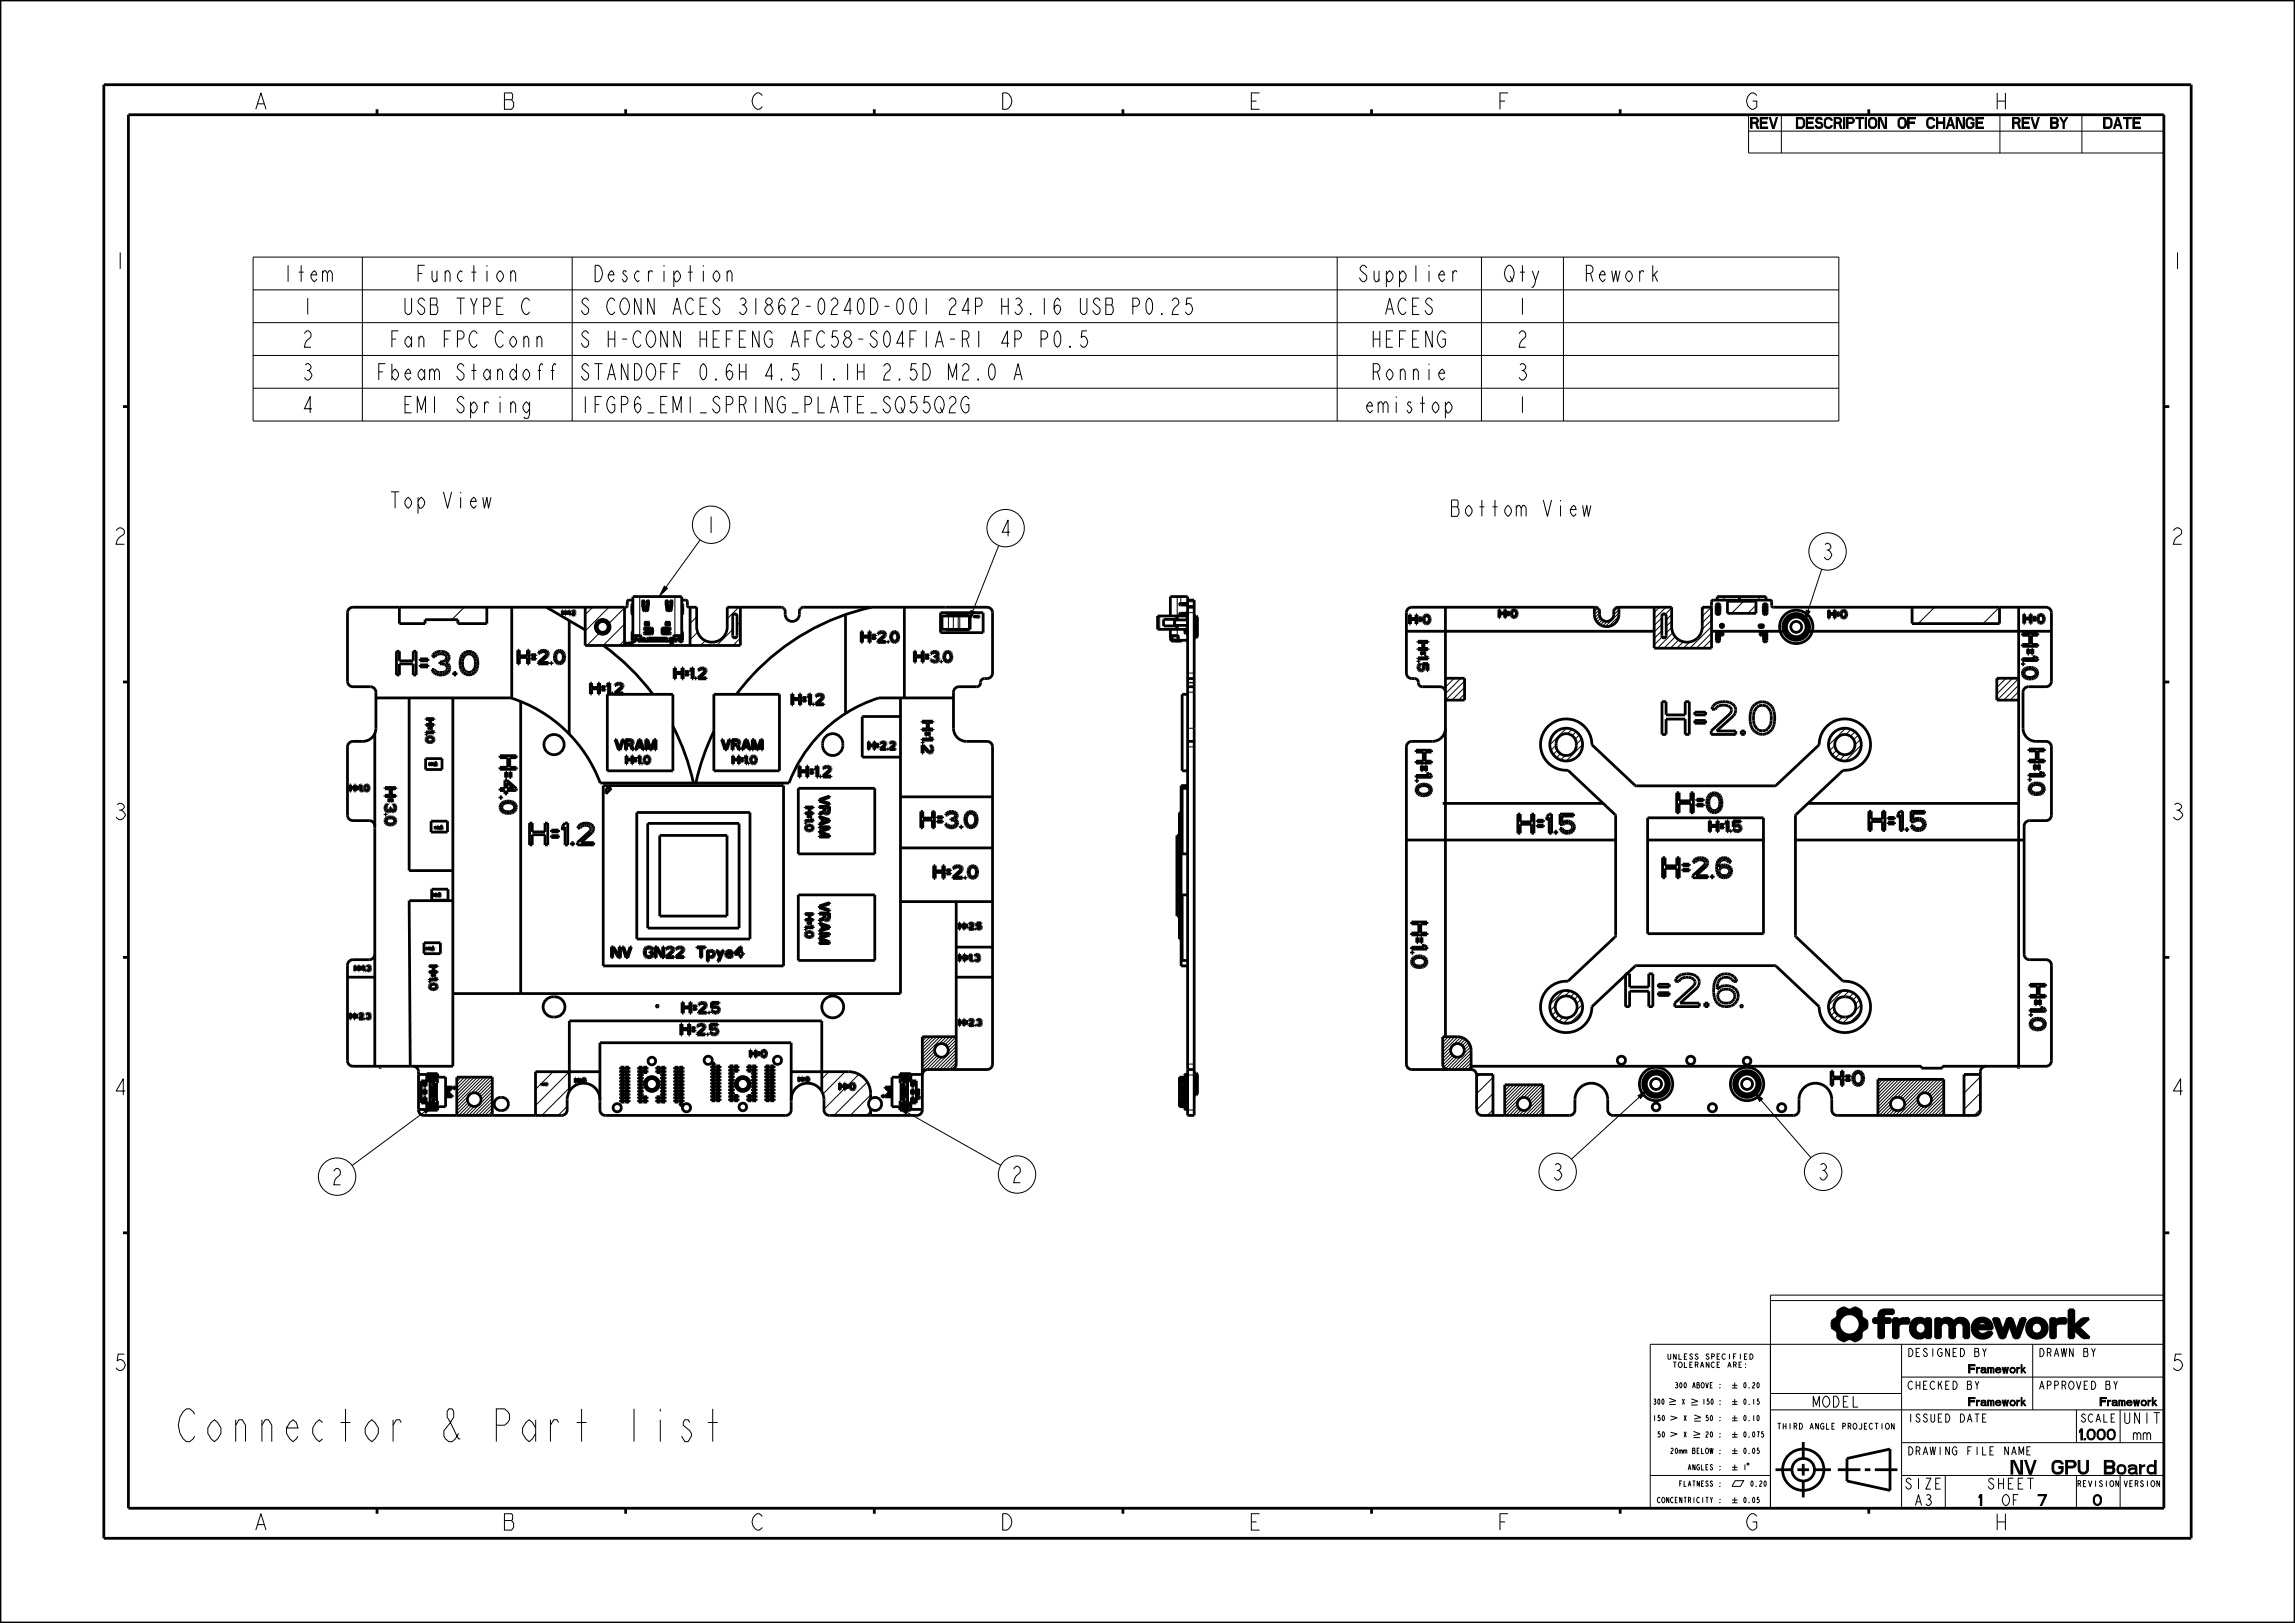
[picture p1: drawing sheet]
<svg xmlns="http://www.w3.org/2000/svg" width="420mm" height="297mm" viewBox="0 0 420 297" stroke-linecap="round" stroke-linejoin="round" font-family="sans-serif">
<defs><g id="words">
<text font-size="7.8" x="32" y="263.8">Connector &amp; Part list</text>
<g font-size="3.9">
<text x="46.2" y="20">A</text>
<text x="91.7" y="20">B</text>
<text x="137.2" y="20">C</text>
<text x="182.7" y="20">D</text>
<text x="228.2" y="20">E</text>
<text x="273.7" y="20">F</text>
<text x="319.2" y="20">G</text>
<text x="364.7" y="20">H</text>
<text x="20.5" y="49.2">1</text>
<text x="51.6" y="51.5">Item</text>
<text x="76.2" y="51.5">Function</text>
<text x="108.3" y="51.5">Description</text>
<text x="248.6" y="51.5">Supplier</text>
<text x="275.1" y="51.5">Qty</text>
<text x="289.7" y="51.5">Rework</text>
<text x="397" y="49.2">1</text>
<text x="55.1" y="57.5">1</text>
<text x="73.8" y="57.5">USB TYPE C</text>
<text x="105.9" y="57.5">S CONN ACES 31862-0240D-001 24P H3.16 USB P0.25</text>
<text x="253.2" y="57.5">ACES</text>
<text x="277.4" y="57.5">1</text>
<text x="55.1" y="63.5">2</text>
<text x="71.5" y="63.5">Fan FPC Conn</text>
<text x="105.9" y="63.5">S H-CONN HEFENG AFC58-S04FIA-R1 4P P0.5</text>
<text x="250.9" y="63.5">HEFENG</text>
<text x="277.4" y="63.5">2</text>
<text x="55.1" y="69.5">3</text>
<text x="69.1" y="69.5">Fbeam Standoff</text>
<text x="105.9" y="69.5">STANDOFF 0.6H 4.5 1.1H 2.5D M2.0 A</text>
<text x="250.9" y="69.5">Ronnie</text>
<text x="277.4" y="69.5">3</text>
<text x="55.1" y="75.5">4</text>
<text x="73.8" y="75.5">EMI Spring</text>
<text x="105.9" y="75.5">IFGP6_EMI_SPRING_PLATE_SQ55Q2G</text>
<text x="249.7" y="75.5">emistop</text>
<text x="277.4" y="75.5">1</text>
<text x="71.1" y="93">Top View</text>
<text x="265.2" y="94.5">Bottom View</text>
<text x="20.5" y="99.6">2</text>
<text x="128.9" y="97.5">1</text>
<text x="182.8" y="98.1">4</text>
<text x="397" y="99.6">2</text>
<text x="333.3" y="102.4">3</text>
<text x="20.5" y="150">3</text>
<text x="397" y="150">3</text>
<text x="20.5" y="200.4">4</text>
<text x="397" y="200.4">4</text>
<text x="283.9" y="215.9">3</text>
<text x="332.4" y="215.9">3</text>
<text x="60.5" y="216.8">2</text>
<text x="184.9" y="216.4">2</text>
<text x="20.5" y="250.8">5</text>
<text x="397" y="250.8">5</text>
<text x="46.2" y="280">A</text>
<text x="91.7" y="280">B</text>
<text x="137.2" y="280">C</text>
<text x="182.7" y="280">D</text>
<text x="228.2" y="280">E</text>
<text x="273.7" y="280">F</text>
<text x="319.2" y="280">G</text>
<text x="364.7" y="280">H</text>
</g>
<g font-size="3.3">
<text x="365.8" y="269.8">NV</text>
<text x="373.1" y="269.8">GPU</text>
<text x="382.8" y="269.8">Board</text>
</g>
<g font-size="2.6">
<text x="320.4" y="23.5">REV</text>
<text x="327.6" y="23.5">DESCRIPTION OF CHANGE</text>
<text x="368.2" y="23.5">REV BY</text>
<text x="385" y="23.5">DATE</text>
<text x="331.6" y="257.5">MODEL</text>
<text x="379.1" y="263.5">1.000 mm</text>
<text x="388.5" y="260.5">UNIT</text>
<text x="348.5" y="272.5">SIZE</text>
<text x="350.2" y="275.5">A3</text>
<text x="361.1" y="275.5">1</text>
<text x="363.6" y="272.5">SHEET</text>
<text x="366.2" y="275.5">OF</text>
<text x="373" y="275.5">7</text>
<text x="383" y="275.5">0</text>
</g>
<g font-size="2">
<text x="349" y="248.3">DESIGNED BY</text>
<text x="357.8" y="251.3">Framework</text>
<text x="373" y="248.3">DRAWN BY</text>
<text x="349" y="254.3">CHECKED BY</text>
<text x="357.8" y="257.3">Framework</text>
<text x="373" y="254.3">APPROVED BY</text>
<text x="381.8" y="257.3">Framework</text>
<text x="349" y="260.3">ISSUED DATE</text>
<text x="380.7" y="260.3">SCALE</text>
<text x="349" y="266.3">DRAWING FILE NAME</text>
</g>
<g font-size="1.4">
<text x="325.4" y="261.6">THIRD ANGLE PROJECTION</text>
<text x="380.1" y="272.1">REVISION</text>
<text x="388.6" y="272.1">VERSION</text>
</g>
<g font-size="1.3">
<text x="305.2" y="248.8">UNLESS</text>
<text x="306.2" y="250.3">TOLERANCE</text>
<text x="312" y="248.8">SPECIFIED</text>
<text x="315.9" y="250.3">ARE:</text>
<text x="302.8" y="257">300</text>
<text x="306.6" y="254">300 ABOVE :</text>
<text x="307.9" y="257">X</text>
<text x="311.5" y="257">150 :</text>
<text x="318.9" y="254">0.20</text>
<text x="318.9" y="257">0.15</text>
<text x="302.7" y="260">150</text>
<text x="303.5" y="263">50</text>
<text x="308.2" y="260">X</text>
<text x="308.2" y="263">X</text>
<text x="312.1" y="260">50 :</text>
<text x="312.1" y="263">20 :</text>
<text x="318.9" y="260">0.10</text>
<text x="318.9" y="263">0.075</text>
<text x="305.8" y="266">20mm BELOW :</text>
<text x="309" y="269">ANGLES :</text>
<text x="318.9" y="266">0.05</text>
<text x="318.9" y="269">1</text>
<text x="303.5" y="275">CONCENTRICITY :</text>
<text x="307.4" y="272">FLATNESS :</text>
<text x="318.9" y="275">0.05</text>
<text x="320.2" y="272">0.20</text>
</g>
</g></defs>
<g fill="#000">
<path d="M337.2 239.4h.4zM336.6 239.7l.6-.3h.4l.5 .2zM336.5 239.8l1.7-.1zM336.4 239.9l.1-.1 1.7-.1 2.2 .1 .2 .3-4.3 .6zM338.8 239.6l.6-.3 .3 .1zM338.5 239.7l1.2-.3 .7 .4zM344.1 240l.7-.3h1.7v.7h-2.6zM335.4 243l1.2-.1 .1 .3-.8 .2zM335.4 241.6l1.4-.2-.3 .8 .1 .7-1.2 .1-.1-.7zM335.9 243.4l.8-.2 .3 .4 .5 .4-1.2 .6v-.8zM336.3 240.7l1.9-.3-.8 .3-.6 .7-1.3 .2 .6-.4zM337.3 245.4l.3-.1z"/>
<path d="M336.8 245.1l1.4-.1-.6 .3-.3 .1zM336.6 245h1.9zM338.2 240.4l2.4-.3v.6l-1 .1-.7-.3zM336.3 244.6l1.2-.6 .7 .3 2.4 .3-.2 .3-3.8 .1zM338.6 245l1.8-.1-1.1 .4zM339.3 245.3l.9-.2-.6 .3zM338.8 244.3l.7-.3 1.1-.1v.7zM339.6 240.8h1zM339.5 244l1.2-.2zM339.7 240.9h1zM339.6 243.9l1.1-.2zM339.8 241h.9l-.8 .1z"/>
<path d="M339.7 243.8l1-.1zM339.9 241.1l.8-.1 .1 .1-.8 .1zM339.9 243.6l.9-.1-.1 .2h-.9zM340 241.2l.8-.1v.1l-.7 .1zM340 243.5l.9-.1-.1 .1-.9 .1zM340.1 241.3l.7-.1 .7 .4-1.2 .1zM340.2 243.2l1.3-.1a1.97 1.97 0 0 1-1.5 .4zM340.3 241.7h1.3l-1.3 .1zM340.3 243l1.3-.1v.1l-1.4 .2zM340.3 241.8l1.3-.1v.1l-1.2 .1zM340.3 242.9l1.3-.1-1.3 .2zM340.4 241.9l1.2-.1 .1 .1-1.3 .2z"/>
<path d="M340.4 242.8l1.3-.1-.1 .1-1.3 .1zM340.4 242.1l1.3-.2v.2l-1.3 .1zM340.4 242.6l1.3-.1v.2l-1.3 .1zM340.4 242.2l1.3-.1v.2l-1.3 .2zM340.4 242.5l1.3-.2v.2l-1.3 .1zM342.9 241.3h.9l.9-.5v.5l-1.8 .7zM343.8 240.8l1-.1-1 .6zM343.8 240.7l1-.1v.1zM343.8 240.6l1.1-.1zM343.8 240.5l1.2-.1zM343.9 240.4h1.4zM342.9 242l1.8-.7h1.3v.7h-1.3v2.8h-.9v-2.8z"/>
<path d="M347.4 242.6v2.2h-.9zM346.5 241.3h.9v.6a1.14 1.14 0 0 1 1.1-.6h.8v.9h-.9a.92 .92 0 0 0-1 .4l-.9 2.2zM349.9 241.9l1.6 .1-1.7 .1zM349.6 243.2l.9-.2v.2l-.9 .2zM349.6 242.9l.9-.1v.2l-.9 .2zM349.6 243.4l.9-.2v.2l-.9 .1zM349.6 242.7l1-.1-.1 .2-.9 .1zM349.6 243.5l.9-.1 .1 .1-.9 .1zM349.6 242.6l1-.1v.1l-1 .1zM349.7 243.6l.9-.1 .1 .2-1 .1zM349.7 242.5l1-.1-.1 .1-1 .1zM349.7 243.8l1-.1v.1l-.9 .1z"/>
<path d="M349.7 242.3h1.1l-.1 .1-1 .1zM349.8 242.2l1.2-.1-.2 .2h-1.1zM349.8 243.9l.9-.1 .2 .1-1.1 .1zM349.8 244h1.2l-1.1 .1zM349.8 242.1l1.6-.1-1.6 .2zM350.7 241.3h1zM351.1 244.9h.4zM349.9 244.1l1.1-.1a.95 .95 0 0 0 1.4-.5v.8l-2.5-.1zM350.9 244.8h.9zM350.5 241.4l1.2-.1h.2zM350.2 241.6l.3-.2 1.4-.1 .3 .2zM350.5 244.7h1.6l-.3 .1h-.9z"/>
<path d="M350.4 244.6h1.8zM350.1 241.7l2.1-.2 .1 .1zM350.2 244.5l2.1-.1-.1 .2h-1.8zM350.1 241.7h2.3l-2.4 .1zM350.1 244.4l2.3-.1-2.2 .2zM350 241.8h2.4l-2.5 .1zM349.9 244.2l2.5 .1-2.3 .1zM352.4 241.3h.9v3.5h-.9v-1.3a1.15 1.15 0 0 0-.4-1.4l.4-.3zM349.9 241.9l2.5-.1-.4 .3zM354.2 241.3h.9v3.5h-.9zM355.9 242h2.7a.85 .85 0 0 0-.9 .9v1.9h-.9v-1.9a.83 .83 0 0 0-.9-.9zM355.3 241.6a1.4 1.4 0 0 1 2.2 .3l-1.7 .1-.4 .2-.2 .3-.1-.6z"/>
<path d="M357.8 241.6a1.46 1.46 0 0 1 2.4 .7l-.9 .1-.5-.4h-1.3zM359.3 242.4l.9-.1 .1 2.5h-.9v-1.9zM361 243.5l.8-.2 .1 .2-.9 .1zM361 242.5l.9-.2v.2l-.9 .1zM361 243.6l.9-.1v.1l-.9 .2zM361 242.3l1-.1-1 .3zM361 243.8l.9-.2 .1 .2-.9 .1zM361.1 242.2l1-.1-.1 .1-1 .1zM361.1 243.9l.9-.1 .1 .1-.9 .1zM361.2 242.1l1.1-.1-1.2 .2zM361.2 244l.9-.1 .2 .1-1.1 .1zM361.2 242l1.5-.1-1.5 .2z"/>
<path d="M361.2 244.1h1.3l-1.2 .1zM361.4 241.8a1.89 1.89 0 0 1 3.1 .5l-.9 .1a.9 .9 0 0 0-.9-.5l-1.5 .1zM361.3 244.2h1.5zM362.4 244.9l1.1-.1zM361.3 244.2l1.7-.1 .7-.3h.9l-.3 .5-2.8 .1zM361 242.6l.9-.1 2.7 .1v.5l-3.7 .1zM361.5 244.4l2.8-.1-.8 .5-1.1 .1zM363.6 242.4l.9-.1 .1 .3h-.9zM360.9 243.2l3.7-.1v.1h-2.8v.1l-.8 .2zM364.8 241.3h.9l.8 2.4-.4 1.1zM367.4 241.3h.8l.9 2.3 1.6-2.3-1.3 3.5h-.8l-.9-2.4-.9 2.4h-.7zM369.9 241.3h.8l-1.6 2.3z"/>
<path d="M370.9 243.2l.9-.2v.2l-.9 .1zM370.9 242.9l.9-.1v.2l-.9 .2zM370.9 243.3l.9-.1v.2l-.9 .1zM370.9 242.8l.9-.1v.1l-.9 .1zM370.9 243.5l.9-.1 .1 .1-.9 .1zM370.9 242.6l1-.1-.1 .2-.9 .1zM371 243.6l.9-.1v.2l-.9 .1zM371 242.5l1-.1-.1 .1-1 .1zM371 243.8l.9-.1 .1 .1-.9 .1zM371 242.3l1.1-.1-.1 .2-1 .1zM371.1 243.9l.9-.1 .2 .1-1.1 .1zM371.1 242.2l1.2-.1-1.3 .2z"/>
<path d="M371.1 244l1.1-.1 .2 .1-1.2 .1zM371.1 242.1l1.6-.1-1.6 .2zM371.4 241.8a1.94 1.94 0 0 1 3.2 .7l-.9 .1a.96 .96 0 0 0-1-.6l-1.6 .1zM371.2 244.1h3.1a1.97 1.97 0 0 1-3.1 0zM373.7 242.6l.9-.1 .1 .7-.2 .7-.2 .2h-1.4a1.06 1.06 0 0 0 .8-1.5zM376.2 242.6v2.2h-.9zM375.3 241.3h.9v.6a1.14 1.14 0 0 1 1.1-.6h.8v.9h-.9a.92 .92 0 0 0-1 .4l-.9 2.2zM378.6 239.7h.9v3l1.6-1.4h1.2l-1.9 1.6 2 1.9h-1.2l-1.7-1.6v1.6h-.9z"/>
</g>
<g fill="none" stroke="#000" stroke-width=".18">
<path d="M320 21h76v7h-76zM320 24h76M326 21v7M366 21v7M381 21v7M46.3 47h290.2v30h-290.2zM46.3 53h290.2M46.3 59h290.2M66.3 47v30M104.7 47v30M244.7 47v30M271.1 47v30"/>
<path d="M286.1 47v30M46.3 65h290.2M46.3 71h290.2M324 238h72M336.4 239.9l.1-.1 1.7-.1 2.2 .1 .2 .3-4.3 .6zM336.5 239.8l1.7-.1zM336.6 239.7l.6-.3h.4l.5 .2zM337.2 239.4h.4zM338.5 239.7l1.2-.3 .7 .4zM338.8 239.6l.6-.3 .3 .1zM344.1 240l.7-.3h1.7v.7h-2.6zM378.6 239.7h.9v3l1.6-1.4h1.2l-1.9 1.6 2 1.9h-1.2l-1.7-1.6v1.6h-.9z"/>
<path d="M305.5 257h1.2M305.5 255.9l1.2 .4M305.7 259.1l1.2 .3-1.2 .5M306.7 256.3l-1.2 .3M309.5 257.1h1.2M309.5 256l1.2 .4M310 258.9l1.3 .5M310.7 256.4l-1.2 .3M311.3 259.4l-1.3 .3M324 255h24M324 258h72M335.4 243l1.2-.1 .1 .3-.8 .2z"/>
<path d="M335.4 241.6l1.4-.2-.3 .8 .1 .7-1.2 .1-.1-.7zM335.9 243.4l.8-.2 .3 .4 .5 .4-1.2 .6v-.8zM336.3 240.7l1.9-.3-.8 .3-.6 .7-1.3 .2 .6-.4zM336.3 244.6l1.2-.6 .7 .3 2.4 .3-.2 .3-3.8 .1zM336.6 245h1.9zM336.8 245.1l1.4-.1-.6 .3-.3 .1zM337.3 245.4l.3-.1zM338.2 240.4l2.4-.3v.6l-1 .1-.7-.3zM338.6 245l1.8-.1-1.1 .4zM338.8 244.3l.7-.3 1.1-.1v.7zM339.3 245.3l.9-.2-.6 .3zM339.5 244l1.2-.2z"/>
<path d="M339.6 240.8h1zM339.6 243.9l1.1-.2zM339.7 240.9h1zM339.7 243.8l1-.1zM339.8 241h.9l-.8 .1zM339.9 241.1l.8-.1 .1 .1-.8 .1zM339.9 243.6l.9-.1-.1 .2h-.9zM340 241.2l.8-.1v.1l-.7 .1zM340 243.5l.9-.1-.1 .1-.9 .1zM340.1 241.3l.7-.1 .7 .4-1.2 .1zM340.2 243.2l1.3-.1a1.97 1.97 0 0 1-1.5 .4zM340.3 241.7h1.3l-1.3 .1z"/>
<path d="M340.3 243l1.3-.1v.1l-1.4 .2zM340.3 241.8l1.3-.1v.1l-1.2 .1zM340.3 242.9l1.3-.1-1.3 .2zM340.4 241.9l1.2-.1 .1 .1-1.3 .2zM340.4 242.8l1.3-.1-.1 .1-1.3 .1zM340.4 242.1l1.3-.2v.2l-1.3 .1zM340.4 242.6l1.3-.1v.2l-1.3 .1zM340.4 242.2l1.3-.1v.2l-1.3 .2zM340.4 242.5l1.3-.2v.2l-1.3 .1zM342.9 241.3h.9l.9-.5v.5l-1.8 .7zM342.9 242l1.8-.7h1.3v.7h-1.3v2.8h-.9v-2.8zM343.8 240.8l1-.1-1 .6z"/>
<path d="M343.8 240.7l1-.1v.1zM343.8 240.6l1.1-.1zM343.8 240.5l1.2-.1zM343.9 240.4h1.4zM346.5 241.3h.9v.6a1.14 1.14 0 0 1 1.1-.6h.8v.9h-.9a.92 .92 0 0 0-1 .4l-.9 2.2zM347.4 242.6v2.2h-.9zM348 252h48M348 246v30M349.6 242.9l.9-.1v.2l-.9 .2zM349.6 243.2l.9-.2v.2l-.9 .2zM349.6 243.4l.9-.2v.2l-.9 .1zM349.6 242.7l1-.1-.1 .2-.9 .1z"/>
<path d="M349.6 243.5l.9-.1 .1 .1-.9 .1zM349.6 242.6l1-.1v.1l-1 .1zM349.7 243.6l.9-.1 .1 .2-1 .1zM349.7 242.5l1-.1-.1 .1-1 .1zM349.7 243.8l1-.1v.1l-.9 .1zM349.7 242.3h1.1l-.1 .1-1 .1zM349.8 243.9l.9-.1 .2 .1-1.1 .1zM349.8 242.2l1.2-.1-.2 .2h-1.1zM349.8 244h1.2l-1.1 .1zM349.8 242.1l1.6-.1-1.6 .2zM349.9 244.1l1.1-.1a.95 .95 0 0 0 1.4-.5v.8l-2.5-.1zM349.9 244.2l2.5 .1-2.3 .1z"/>
<path d="M349.9 241.9l2.5-.1-.4 .3zM349.9 241.9l1.6 .1-1.7 .1zM350 241.8h2.4l-2.5 .1zM350.1 244.4l2.3-.1-2.2 .2zM350.1 241.7l2.1-.2 .1 .1zM350.1 241.7h2.3l-2.4 .1zM350.2 244.5l2.1-.1-.1 .2h-1.8zM350.2 241.6l.3-.2 1.4-.1 .3 .2zM350.4 244.6h1.8zM350.5 244.7h1.6l-.3 .1h-.9zM350.5 241.4l1.2-.1h.2zM350.7 241.3h1z"/>
<path d="M350.9 244.8h.9zM351.1 244.9h.4zM352.4 241.3h.9v3.5h-.9v-1.3a1.15 1.15 0 0 0-.4-1.4l.4-.3zM354.2 241.3h.9v3.5h-.9zM355.3 241.6a1.4 1.4 0 0 1 2.2 .3l-1.7 .1-.4 .2-.2 .3-.1-.6zM355.9 242h2.7a.85 .85 0 0 0-.9 .9v1.9h-.9v-1.9a.83 .83 0 0 0-.9-.9zM357.8 241.6a1.46 1.46 0 0 1 2.4 .7l-.9 .1-.5-.4h-1.3zM359.3 242.4l.9-.1 .1 2.5h-.9v-1.9zM360.9 243.2l3.7-.1v.1h-2.8v.1l-.8 .2zM361 242.6l.9-.1 2.7 .1v.5l-3.7 .1zM361 243.5l.8-.2 .1 .2-.9 .1zM361 242.5l.9-.2v.2l-.9 .1z"/>
<path d="M361 243.6l.9-.1v.1l-.9 .2zM361 242.3l1-.1-1 .3zM361 243.8l.9-.2 .1 .2-.9 .1zM361.1 242.2l1-.1-.1 .1-1 .1zM361.1 243.9l.9-.1 .1 .1-.9 .1zM361.2 242.1l1.1-.1-1.2 .2zM361.2 244l.9-.1 .2 .1-1.1 .1zM361.2 242l1.5-.1-1.5 .2zM361.2 244.1h1.3l-1.2 .1zM361.3 244.2l1.7-.1 .7-.3h.9l-.3 .5-2.8 .1zM361.3 244.2h1.5zM361.4 241.8a1.89 1.89 0 0 1 3.1 .5l-.9 .1a.9 .9 0 0 0-.9-.5l-1.5 .1z"/>
<path d="M361.5 244.4l2.8-.1-.8 .5-1.1 .1zM362.4 244.9l1.1-.1zM363.6 242.4l.9-.1 .1 .3h-.9zM364.8 241.3h.9l.8 2.4-.4 1.1zM367.4 241.3h.8l.9 2.3 1.6-2.3-1.3 3.5h-.8l-.9-2.4-.9 2.4h-.7zM369.9 241.3h.8l-1.6 2.3zM370.9 242.9l.9-.1v.2l-.9 .2zM370.9 243.2l.9-.2v.2l-.9 .1zM370.9 242.8l.9-.1v.1l-.9 .1zM370.9 243.3l.9-.1v.2l-.9 .1zM370.9 242.6l1-.1-.1 .2-.9 .1zM370.9 243.5l.9-.1 .1 .1-.9 .1z"/>
<path d="M371 242.5l1-.1-.1 .1-1 .1zM371 243.6l.9-.1v.2l-.9 .1zM371 242.3l1.1-.1-.1 .2-1 .1zM371 243.8l.9-.1 .1 .1-.9 .1zM371.1 242.2l1.2-.1-1.3 .2zM371.1 243.9l.9-.1 .2 .1-1.1 .1zM371.1 242.1l1.6-.1-1.6 .2zM371.1 244l1.1-.1 .2 .1-1.2 .1zM371.2 244.1h3.1a1.97 1.97 0 0 1-3.1 0zM371.4 241.8a1.94 1.94 0 0 1 3.2 .7l-.9 .1a.96 .96 0 0 0-1-.6l-1.6 .1zM372 246v12M373.7 242.6l.9-.1 .1 .7-.2 .7-.2 .2h-1.4a1.06 1.06 0 0 0 .8-1.5z"/>
<path d="M375.3 241.3h.9v.6a1.14 1.14 0 0 1 1.1-.6h.8v.9h-.9a.92 .92 0 0 0-1 .4l-.9 2.2zM376.2 242.6v2.2h-.9zM380 258v6M388 258v6M396 246h-94v30h94v-39h-72v39M302 270h22M305.7 262.1l1.2 .3-1.2 .5M309.9 263.1h1.2M309.9 261.9l1.2 .5M310 260.1h1.2M311.1 262.4l-1.2 .3M348 264h48"/>
<path d="M348 270h48M356 270v6M380 270v6M388 270v6"/>
</g>
<g fill="none" stroke="#000" stroke-width=".51">
<path d="M0 0h420v297h-420zM19 15.5h382v266h-382zM23.5 21h372.5v255h-372.5zM69 20v1M114.5 20v1M160 20v1M205.5 20v1M251 20v1M296.5 20v1M342 20v1M22.5 74.4h1M396 74.4h1"/>
<path d="M22.5 124.8h1M396 124.8h1M22.5 175.2h1M396 175.2h1M22.5 225.6h1M336.4 239.9l.7-.5h.5a1.25 1.25 0 0 0 1.7 0l.3-.1 .5 .3 .5 .5a1.25 1.25 0 0 0 .9 1.5 1.44 1.44 0 0 1 .1 1.4l-.1 .1a1.25 1.25 0 0 0-.9 1.5l-.1 .2-.4 .3-.8 .2a1.25 1.25 0 0 0-1.7 0l-.3 .1a1.35 1.35 0 0 1-1-1.6l-1-.9v-.9l.1-.4a1.25 1.25 0 0 0 .9-1.5zM344.1 240l.6-.3h1.8v.7h-1.4l-.3 .3-.1 .6h1.3v.7h-1.3v2.8h-.9v-2.8h-.9v-.7h.9l.1-.8zM378.6 239.7h.9v3l1.6-1.4h1.2l-1.9 1.6 2 1.9h-1.2l-1.7-1.6v1.6h-.9zM396 225.6h1M346.5 241.3h.9v.6l.2-.4 .4-.2h1.3v.9h-1.3l-.5 .3-.1 2.3h-.9zM350.1 241.7l.6-.4 .6-.1 .7 .2 .4 .4v-.5h.9v3.5h-.9v-.5l-.4 .4-.6 .2-.7-.1-.6-.4-.4-.6-.1-.8 .1-.7zM354.2 241.3h.9v.6l.7-.6 .8-.1 .6 .3 .3 .5 .4-.5 .5-.2 .7-.1 .5 .2 .4 .4 .3 .6v2.4h-.9v-2.2l-.3-.4-.5-.2-.5 .2-.3 .4-.1 2.2h-.9v-2.2l-.3-.4-.5-.2-.5 .2-.3 .4-.1 2.2h-.9z"/>
<path d="M361.4 241.7l.6-.4 .7-.1 .7 .1 .6 .4 .5 .6 .1 .9h-2.8l.3 .6 .5 .3h.6l.5-.3h.9l-.3 .5-.6 .4-.8 .2-.8-.1-.6-.4-.4-.6-.2-.7 .1-.8zM362.1 242.1l.4-.2h.5l.4 .3 .3 .4h-1.9zM364.8 241.3h.9l.8 2.4 .9-2.4h.8l.9 2.3 .8-2.3h.8l-1.3 3.5h-.8l-.9-2.4-.9 2.4h-.7zM375.3 241.3h.9v.6l.2-.4 .4-.2h1.3v.9h-1.3l-.5 .3-.1 2.3h-.9zM69 276v1M114.5 276v1M160 276v1M205.5 276v1M251 276v1M296.5 276v1M324.9 269h3.2M328.9 269h2.2"/>
<path d="M330 263.9v3.2M330 267.9v2.1M330 270.8v3.2M331.9 269h3.2M336.3 269h4.2M338 266.9l7.9-1.7v7.5l-7.9-1.7zM341.3 269h1M342 276v1M343.1 269h4.1"/>
<circle cx="338.5" cy="242.3" r="1.93"/>
<circle cx="351.5" cy="243.1" r="1.03"/>
<circle cx="372.8" cy="243.1" r="1.88"/>
<circle cx="372.8" cy="243.1" r="1.04"/>
<circle cx="330" cy="269" r="3.8"/>
<circle cx="330" cy="269" r="2.06"/>
</g>
<!-- layer: ASSEM_MEM -->
<g fill="none" stroke="#000" stroke-width=".51">
<path d="M72.6 119.2h.5v1.7h2.5v-1.7h.6v4.3h-.6v-2h-2.5v2h-.5zM73.1 111.1v3h4.7v-.7h6v.7h5.3v-3M79.6 119.5a2.04 2.04 0 0 1 2.5 .3 1.14 1.14 0 0 1-.5 1.5 1.1 1.1 0 0 1 .7 1.1 1.1 1.1 0 0 1-.9 1 1.76 1.76 0 0 1-2.3-.9h.4a1.48 1.48 0 0 0 2.4 0v-.4a1.06 1.06 0 0 0-1.4-.6v-.4a.99 .99 0 0 0 1.3-.9 1.32 1.32 0 0 0-2.2 0h-.5l.1-.4zM84.8 119.6a1.63 1.63 0 0 1 1.8-.2 1.63 1.63 0 0 1 .8 1.5 2.04 2.04 0 0 1-1.6 2.6 2.15 2.15 0 0 1-1.5-3l.3-.7zM85.1 119.9a1.17 1.17 0 0 1 1.3-.1 1.17 1.17 0 0 1 .6 1.2 1.57 1.57 0 0 1-1.2 2.1 1.24 1.24 0 0 1-1.2-1.4l.1-1.2zM93.7 111.1v16.7M94.7 119h.4v1h1.4v-1h.3v2.5h-.3v-1.2h-1.4v1.2h-.4zM97.2 119.8h.9v.2h-.9zM98.8 119.2a.96 .96 0 0 1 1.6 .5l-.2 .4-1.3 1.1h1.5v.3h-1.9v-.3l1.6-1.5a.7 .7 0 0 0-1.3-.1h-.3zM100 111.1l7.1 4.2M101.8 119.2a1.03 1.03 0 0 1 1.3 .1 1.03 1.03 0 0 1 .2 1.2 .94 .94 0 0 1-.9 1 .94 .94 0 0 1-.9-1v-.8zM102 119.4a.68 .68 0 0 1 .8 0 .68 .68 0 0 1 .3 .7 .79 .79 0 0 1-.1 .8 .79 .79 0 0 1-.9 .3 1.28 1.28 0 0 1-.1-1.8z"/>
<path d="M102.9 111.7h.1v.4h.5v-.4h.1v.8h-.1v-.3h-.5v.3h-.1zM103.7 112l.3 .1zM103.7 112.2l.3 .1zM104.2 113.6v20.7M104.2 111.7h.1v.8h-.1v-.6l-.1 .1zM104.4 112.5h.1zM104.8 111.8a.27 .27 0 0 1 .3-.1 .27 .27 0 0 1 .1 .4l-.4 .4h.5h-.6l.4-.5a.24 .24 0 0 0-.1-.2 .24 .24 0 0 0-.3 .1zM107.1 111.1v7h28.4v-7M110.4 118.1a42.2 42.2 0 0 1 9.1 9M114.3 111.1v7M114.6 117.5l.1 .2h.3v-.2v.5v-.2h-.3l-.1 .2zM115.1 117.7h.2z"/>
<path d="M115.1 117.8h.2zM115.5 117.6v.3M115.5 117.9v.1M115.5 117.6h.1M115.5 118h.1M115.6 117.6h.1M115.6 117.9v.1M115.6 117.6v.3M115.8 115.6l-.1 .3v1.3a.3 .3 0 0 0 .3 .3 .3 .3 0 0 0 .3-.4M115.8 110.5l-.2 .3v1.3l.2 .3M115.8 109.8l-.9 .1-.1 .2v.9l-.3 .1h-49.9a1 1 0 0 0-1 1v12.6a1 1 0 0 0 1 1h3.2a1 1 0 0 1 1 1v6.6a2.4 2.4 0 0 1-2.4 2.4h-1.8a1 1 0 0 0-1 1v12.5a1 1 0 0 0 1 1h3a1 1 0 0 1 1 1M115.8 117.1h.9"/>
<path d="M116.1 117.1l-.3 .1v-8h9v8l-.3-.1M116.1 116.3h.1M116.4 116.3v.8M116.5 117h1.4h-1.2v.3h7.2v-.3h-1.3h1.5M116.7 116.3h.1M117.1 116.3l.1 .2v.5M117.1 116.3h.1M117.2 116.3l.1 .4 .6 .1v.5M117.2 116.3h-1.3l-.1 .2M117.2 116.3h.1M117.2 117h.1M117.4 116.7h-.2"/>
<path d="M117.7 109.9v1.2M117.7 111.3h.2M117.8 110.1v.3M117.9 111.3v.2M117.9 114.4h.1M117.9 114.4h1M117.9 115l.1-.1h1.2l.2 .2v.9h-1.4l-.1-.1M117.9 115.1l.1 .1h1l.1 .4-.1 .1M117.9 115v.1M117.9 115.9h.1M117.9 113.9h1M117.9 111.5h-.2"/>
<path d="M117.9 111.1v.7M117.9 115.8h1.5M117.9 115.2h1.5M117.9 117l-1.4-.1v.2M118 115.7l-.1 .2M118.2 111.5v.3M118.2 111.5h.2M118.2 111.5l-.3-.2-.1-1.3-.1-.1-.1 .5 .1 1.2 .2 .2M118.2 111.5h.1M118.4 111.3v.2M118.4 110.6v1.2M118.5 117h3.5z"/>
<path d="M118.5 117h3.5M118.6 117.3l-.1-.4 .2-.1h3.2l.1 .1v.4M118.7 110v.6M118.7 110.4h.1M118.7 110.1h.1M118.7 110.4l-.2 1.3-.6 .1M118.7 110l-.1-.1-.2 .1-.1 1.3-.1 .2M118.9 114.4h.1M119 115.7h.4M119 115.2h.4M119.1 115.4v.3M121.1 115.8h1.5"/>
<path d="M121.1 115.7h.5M121.1 115.2h.5M121.1 115.2h1.5M121.5 115.4l-.1 .3M121.7 114.4h.1M121.7 114.4h1M121.7 113.9h1M121.9 110.4v.2M121.9 110v.1M122.2 110.6v1.2M122.2 111.5h.2M122.2 111.3h.1"/>
<path d="M122.2 111.3v.2M122.4 111.5h.1M122.4 111.5l.2-.2 .1-1.3 .2-.1 .1 .5-.1 1.2-.2 .2M122.4 111.5l-.2-.2-.1-1.3-.1-.1-.1 .5 .1 1.2 .2 .2h.5M122.4 111.5v.3M122.6 115.7l.1 .2M122.6 117l1.5-.1v.2M122.7 111.1v.7M122.7 111.5h.2M122.7 111.3h.2M122.7 115l-.1-.1h-1.3l-.2 .2 .1 .9h1.4l.1-.1M122.7 115.1l-.1 .1h-1l-.1 .4 .1 .1"/>
<path d="M122.7 115v.1M122.7 115.9h.1M122.7 111.3v.2M122.7 114.4h.1M122.7 110.1v.3M122.9 109.9v1.2M122.9 117.5l.3 .4h-.5zM123.2 116.7h.2M123.3 117h.1M123.4 116.3h.1M123.4 116.3l-.1 .4-.6 .1v.5M123.5 116.3h.1"/>
<path d="M123.5 116.3l-.1 .2v.5M123.9 116.3h.1M123.9 117.1h.8M124.2 116.3v.8M124.4 116.3h.1M124.7 116.3v.2M124.8 109.8h.7l.3 .2v.8l.1 .3h1.6v3.6a2.8 2.8 0 0 0 2.8 2.8 2.8 2.8 0 0 0 2.8-2.8v-3.6h9.9l.5 .4 .2 .3a1.37 1.37 0 0 0 .6 1.7 1.37 1.37 0 0 0 1.7-.3l.2-.4 .1-1.2 .3-.3 .4-.2h33.6a1 1 0 0 1 1 1v11.1a1.12 1.12 0 0 1-1.5 1 .9 .9 0 0 0-.7 1l-.4 .4-.3 .1h-3.2a1 1 0 0 0-1 1v6.6a2.4 2.4 0 0 0 2.4 2.4h3.7a1 1 0 0 1 1 1v58a1 1 0 0 1-1 1h-10.8a1 1 0 0 0-1 1M124.8 116.3h-1.4M124.8 115.6l.1 .3v1.3a.3 .3 0 0 1-.3 .3 .3 .3 0 0 1-.3-.4M124.8 110.5l.2 .3v1.3l-.2 .3M126.3 111.1v7M134.3 112.4a.4 .4 0 0 1 .6 .3v3.6a.4 .4 0 0 1-.4 .4 .4 .4 0 0 1-.4-.4v-3.6z"/>
<path d="M154.7 112.4v18.1M157.6 115.6h.3v.8h1.1v-.8h.3v2h-.3v-1h-1.1v1h-.3zM159.5 111.1a42.2 42.2 0 0 0-24.7 16M159.6 116.7h.7v.2h-.7zM159.6 116.2h.7v.2h-.7zM160.9 115.7a.72 .72 0 0 1 .8-.1 .72 .72 0 0 1 .4 .7l-1.2 1h1.2v.3h-1.5v-.3l1.2-1a.48 .48 0 0 0-.4-.6 .48 .48 0 0 0-.5 .3h-.3zM162.4 117.3h.2v.3h-.2zM163.3 115.7a.82 .82 0 0 1 1 .1 .82 .82 0 0 1 .2 .9 .75 .75 0 0 1-.8 .9 .75 .75 0 0 1-.7-.9v-.5zM163.4 115.9l.1-.1a.79 .79 0 0 1 .8 .6 .79 .79 0 0 1-.4 .9 .79 .79 0 0 1-.8-.5 .79 .79 0 0 1 .3-.9zM165.5 111.1v16.6M167.3 119.2h.3v.8h1.1v-.8h.3v2h-.3v-1h-1.1v1h-.3zM169.3 119.8h.7v.2h-.7z"/>
<path d="M170.6 119.3a.7 .7 0 0 1 .8-.1 .7 .7 0 0 1 .3 .7l-.2 .3a.53 .53 0 0 1 .3 .6 .53 .53 0 0 1-.6 .4l-.6-.1-.3-.4h.2a.6 .6 0 0 0 .6 .3 .6 .6 0 0 0 .5-.5 .49 .49 0 0 0-.6-.3v-.1a.46 .46 0 0 0 .6-.4l-.4-.3-.8 .3zM172.1 112.1h7.8v3.7h-7.8zM172.4 112.7h5.1v2.5h-5.1zM173 119.4a.82 .82 0 0 1 1 0 .82 .82 0 0 1 .2 1 .75 .75 0 0 1-.8 .8 .75 .75 0 0 1-.7-.8v-.6zM173.1 119.5l.1-.1a.79 .79 0 0 1 .9 .6 .79 .79 0 0 1-.4 .9 .79 .79 0 0 1-.8-.5 .79 .79 0 0 1 .2-.9zM173.1 115.2v.1h4.2v-.1M173.1 112.7v-.1h4.2v.1M173.4 112.6v.1M173.4 115.2v.1M177.3 112.6v.1M177.3 115.2v.1M178.3 112.6v.2h.3v-.2v.4v-.2h-.3v.2z"/>
<path d="M178.7 112.9h.1zM178.7 112.8h.1M178.8 112.8h.1M178.9 112.8l.1 .2M178.9 112.7v.1M178.9 112.7h.1M178.9 112.7h.2M179 112.7v.3M179 113h.1M179 112.7h.1M179.1 112.7v.3M179.1 112.7h.1"/>
<path d="M179.1 113h.1M179.2 112.9l-.1 .1M179.2 112.7v.1M179.2 112.8v.1M214.2 115.2v1.6l.3 .5h1.7v-.1M214.2 116.3l1.4 .1v.6l.2 .2 1.4-.1M214.2 116.8h.3M214.5 116.8v.1M214.5 116.3v.8h1.2M214.6 116.3h.1M214.8 117.1v.2M215 113.4v-.1h-2.1v1.2h2.1v-.1"/>
<path d="M215.3 112.7v.7M215.3 114.4v.8M215.4 116.3l.2 .2v.6M215.5 112.7v.7M215.5 114.4v.8M216.1 110.4v.3l-.2-.1M216.1 112.2l.3 .3M216.1 110.4v.3M216.4 112.5h.1M216.8 115.2v.5l.2 .2M216.8 115.6h.2M217 115.9h.1"/>
<path d="M217 115.2v.7M217 115.5h.2l.1 .3M217 115.8h.3M217 112.2v.2M217 112.5h.1M217 110.4v.3M217 112.2v.3M217.1 115.9l.2 .1M217.1 110.7l.2 .2M217.1 115.8v.1M217.1 115.2v.3M217.2 117.1l.1 .2"/>
<path d="M217.2 115.2h.1M217.2 114.4l.1 .9M217.2 112.7h-5.4v2.5h5.4M217.3 116h.1M217.3 110.4h-1.3l-.1 .2 .1 .1h1.3M217.3 112.2h-1.3l-.1 .2 .1 .1h1.3M217.3 109.8h1.2v94.3h-1.2v-94.9h-3.1v3.5M217.3 112.6h-.1v.8M217.3 111.1h1.2M217.3 113.4h-2.4v1h2.4M217.3 112.1l-.2 .1M217.3 117l-.1 .1"/>
<path d="M218.5 116.7h.4M218.5 112.7h.4M218.9 112.7l.2 .2v3.6l-.2 .2M218.9 112.7v4M257.4 115.5h45.3M257.9 112.5h.2v.7h1v-.7h.2v1.7h-.2v-.8h-1v.8h-.2zM259.5 117.3h1.8v.3h-.7v1.1h.7v.2h-1.8v-.2h.9v-1.1h-.9zM259.6 113h.6v.2h-.6zM259.6 113.5h.6v.1h-.6zM260.1 119.2h.2v.6h-.2zM260.6 119.2h.2v.6h-.2zM260.7 112.6a.8 .8 0 0 1 1 .3 .8 .8 0 0 1-.1 1 .69 .69 0 0 1-.9 .1 .69 .69 0 0 1-.2-.8z"/>
<path d="M260.8 112.8l.1-.1a.67 .67 0 0 1 .7 .5 .67 .67 0 0 1-.3 .8 .66 .66 0 0 1-.7-.5 .66 .66 0 0 1 .2-.7zM264.5 111.1v78.6M274.3 111.5h.2v.6h.9v-.6h.1v1.5h-.1v-.7h-.9v.7h-.2zM275.8 112h.5v.1h-.5zM275.8 112.4h.5v.1h-.5zM276.8 111.7a.71 .71 0 0 1 .9 .3 .71 .71 0 0 1-.3 .9 .71 .71 0 0 1-.9-.3 .71 .71 0 0 1 .3-.9zM276.8 111.8l.1-.1a.55 .55 0 0 1 .6 .6 .55 .55 0 0 1-.6 .5l-.2-.4zM291.8 111.2h.1M291.8 111.1a2.98 2.98 0 0 0 1.1 3.3 2.25 2.25 0 0 0 3.4-2v-1.3M302.7 111.1v7.5h10.5v-7.5h-1.7v3.6a2.8 2.8 0 0 1-2.8 2.8 2.8 2.8 0 0 1-2.8-2.8M304.3 112.4a.4 .4 0 0 1 .6 .3v3.6a.4 .4 0 0 1-.4 .4 .4 .4 0 0 1-.4-.4v-3.6zM305.9 114.7v-3.6h-9.9l-.5 .4-.2 .3a1.37 1.37 0 0 1-.6 1.7 1.37 1.37 0 0 1-1.7-.3l-.2-.4-.1-1.2-.3-.3-.4-.2h-33.6a1 1 0 0 0-1 1v11.1a1.12 1.12 0 0 0 1.5 1 .9 .9 0 0 1 .7 1l.4 .4 .3 .1h3.2a1 1 0 0 1 1 1"/>
<path d="M305.9 114.7h.1M312.9 111.1l.3-.1 .1-1 .2-.2h10.4l.3 .2 .1 1 .2 .1h49.9a1 1 0 0 1 1 1v12.6a1 1 0 0 1-1 1h-3.2a1 1 0 0 0-1 1v6.6a2.4 2.4 0 0 0 2.4 2.4h1.8a1 1 0 0 1 1 1v12.5a1 1 0 0 1-1 1h-3a1 1 0 0 0-1 1v23.4a1 1 0 0 0 1 1h3a1 1 0 0 1 1 1v17.5a1 1 0 0 1-1 1h-18.9v.4h-3.9v-.4h-82.5M313.2 115.5h13.2M314.1 110.6a.35 .35 0 0 1 .4-.1 .35 .35 0 0 1 .3 .3v1.3a.35 .35 0 0 1-.4 .4 .35 .35 0 0 1-.3-.4zM314.1 115.7l.3-.1h.7l.2 .1 .1 .3-.2 .2-.5 .1v.9a.3 .3 0 0 1-.3 .3 .3 .3 0 0 1-.3-.3zM314.3 109.8v-.6h8.9v.6M314.3 115.9h.3M314.3 112.2h.3M314.3 110.7h.3M314.3 110.5v1.9M314.6 115.6v1.6h-.3v-1.6M314.6 117.1h.1"/>
<path d="M314.6 116.3h.1M314.6 110.5v1.9M314.6 116.5h.1M314.6 115.7h.1M314.6 115.7v.1M314.6 115.6v1.5M314.6 116h.7M314.6 115.8h.7M314.6 115.6h.1M314.6 116.3v.8M314.8 116h.4M314.8 115.8h.1"/>
<path d="M315 114.3h.3M315 115.9v.1M315 116h.1M315 114.8h.2M315.1 115.8v-.2h-.2v.3l-.1-.1v.2h.1M315.1 116h.1M315.1 115.9h-.1M315.1 115.9v.1M315.2 115.8h.1M316.1 110h5.3v2.2h-5.3zM318.3 109.2v.6M318.3 109.6h.1"/>
<path d="M318.3 109.4h.1M322 114.4l.5-.1 .2 .3v.2h-.6l-.2-.2zM322 114.8h.6M322.1 116h.8M322.1 115.8h.8M322.1 115.7l.3-.1h.6l.3 .1v1.5a.3 .3 0 0 1-.3 .3 .3 .3 0 0 1-.3-.3v-.9l-.5-.1-.1-.2zM322.1 114.4v.1l.2 .2 .2-.2v-.1M322.1 114.4h.4M322.2 114.4v.3h.1h.2v-.3M322.3 115.8v.2h.3M322.4 115.9l-.1 .1M322.4 116h-.1"/>
<path d="M322.4 115.9h.1M322.4 115.9v.1M322.4 115.8v-.2h.1v.2M322.5 115.9h.1M322.5 115.9l-.1 .1M322.5 115.9l.2-.1v.2h-.2M322.6 115.8h.1M322.7 110.6a.35 .35 0 0 1 .4-.1 .35 .35 0 0 1 .3 .3v1.3a.35 .35 0 0 1-.4 .4 .35 .35 0 0 1-.3-.4zM322.7 117.1h.2M322.7 116.3h.2M322.8 115.6h.1M322.8 116.3v.8"/>
<path d="M322.9 116.5h.1M322.9 115.6v1.5M322.9 115.7v.1M322.9 115.6v1.6h.3v-1.6M322.9 115.9h.3M322.9 112.2h.3M322.9 110.7h.3M322.9 110.5v1.9M323.2 110.5v1.9M331.1 115.5h44.3M334.6 111.6h.2v.7h.9v-.7h.2v1.5h-.2v-.7h-.9v.7h-.2zM336.1 112.5h.5v.1h-.5z"/>
<path d="M336.1 112.1h.5v.2h-.5zM337.1 111.8a.71 .71 0 0 1 .9 .3 .71 .71 0 0 1-.2 .9 .71 .71 0 0 1-.9-.3 .71 .71 0 0 1 .2-.9zM337.2 111.9l.1-.1a.55 .55 0 0 1 .5 .6 .55 .55 0 0 1-.5 .5l-.3-.4zM349.9 111.1v3h16v-3M369.4 111.1v84M370.1 115.9h2.8v.4h-1.1v1.6h1.1v.4h-2.8v-.4h1.3v-1.6h-1.3zM370.3 112.4h.2v.7h1v-.7h.2v1.7h-.2v-.8h-1v.8h-.2zM371.1 118.8h.2v.9h-.2zM371.8 118.8h.2v.9h-.2zM372 112.9h.6v.2h-.6zM372 113.4h.6v.1h-.6zM373.1 112.5a.8 .8 0 0 1 1 .3 .8 .8 0 0 1-.1 1 .69 .69 0 0 1-.9 .1 .69 .69 0 0 1-.2-.8z"/>
<path d="M373.2 112.7l.1-.1a.67 .67 0 0 1 .7 .5 .67 .67 0 0 1-.3 .8 .66 .66 0 0 1-.7-.5 .66 .66 0 0 1 .2-.7zM68.6 134.2v60.9M68.8 127.7h24.7a25.8 25.8 0 0 1 16.3 15.6h34.6a25.8 25.8 0 0 1 16.4-15.6h13.7M74.9 127.8v31.5h8M76.9 120.6h1.4v.3h-1.4zM76.9 121.7h1.4v.3h-1.4zM77.9 138.8h3v2h-3zM77.9 131.5h1.5v.2h-.6v.9h.6v.1h-1.5v-.1h.7v-.9h-.7zM77.9 133.9h1.3l-.2-.2h.2l.2 .2v.2h-1.5zM77.9 134.4h.2v.1h-.2zM78.1 135a.76 .76 0 0 1 .8-.2 .76 .76 0 0 1 .5 .7 .76 .76 0 0 1-.8 .4 .76 .76 0 0 1-.6-.8zM78.2 135.1a.56 .56 0 0 1 .7-.2 .56 .56 0 0 1 .3 .7 .56 .56 0 0 1-.7 .2 .56 .56 0 0 1-.3-.7z"/>
<path d="M78.5 133h.1v.5h-.1zM78.6 139.6l.1 .2h.3l.1-.2v.5l-.1-.2h-.3l-.1 .2zM78.8 133h.2v.5h-.2zM79.2 139.6l.1 .5-.1-.5v.1zM79.5 139.6h.5h-.4v.2a.21 .21 0 0 1 .3 0 .21 .21 0 0 1-.1 .4 .21 .21 0 0 1-.3-.2l.3 .1 .1-.1-.1-.2-.3 .1zM79.9 139.9h.1M82.9 127.7v67.4h-18.3a1 1 0 0 1-1-1v-17.5a1 1 0 0 1 1-1h3a1 1 0 0 0 1-1M83 123.1h.5v.4h-.5zM91.5 138.3h3v.4h-1.2v1.7h1.2v.4h-3v-.4h1.4v-1.7h-1.4zM95.3 128.4v53.4M97.2 120.4h.9v.2h-.9zM100.8 121.2h.2v.3h-.2z"/>
<path d="M108 125h.3v.8h1.2v-.8h.2v2h-.2v-.9h-1.2v.9h-.3zM110.1 125.6h.7v.2h-.7zM110.1 126.1h.7v.2h-.7zM111.1 127.1h12v14h-12zM111.4 125h.2v2h-.2v-1.7l-.3 .3v-.3zM112 126.8h.2v.2h-.2zM112.5 135.3h.3l.5 1.7 .6-1.7h.2l-.6 1.9h-.3zM112.6 125.3a.75 .75 0 0 1 .9-.4 .75 .75 0 0 1 .5 .8l-1.1 1.1h1.1v.2h-1.5v-.2l1.2-1.1a.47 .47 0 0 0-.3-.5 .47 .47 0 0 0-.5 .1l-.3 .2zM114.4 135.3h1a.5 .5 0 0 1 .5 .4 .5 .5 0 0 1-.3 .6l.4 .9h-.3l-.3-.8h-.7v.8h-.3zM114.6 138.3h.1v.6h.9v-.6h.2v1.5h-.2v-.7h-.9v.7h-.1zM114.7 135.5l.9 .1v.4l-.2 .1h-.7zM116.1 138.8h.5v.1h-.5z"/>
<path d="M116.1 139.2h.5v.1h-.5zM116.9 135.3h.3l.6 1.9h-.2l-.1-.5h-.8l-.2 .5h-.2zM117 138.3h.2v1.5h-.2v-1.2l-.2 .2v-.3zM117.1 135.5l.3 1.1h-.7zM117.4 139.6h.2v.2h-.2zM118.1 138.4a.72 .72 0 0 1 .9 .3 .72 .72 0 0 1-.3 1 .72 .72 0 0 1-.9-.3 .72 .72 0 0 1 .3-1zM118.1 138.6l.1-.1a.56 .56 0 0 1 .6 .5 .56 .56 0 0 1-.6 .6l-.2-.4zM118.2 135.3h.3l.6 1.7 .6-1.7h.4v1.9h-.3v-1.5l-.5 1.5h-.3l-.6-1.5v1.5h-.2zM123.1 132.9a42.2 42.2 0 0 1 3.8 10.4M123.4 122.2h.2v.8h1.2v-.8h.2v2h-.2v-.9h-1.2v.9h-.2zM125.4 122.9h.6v.1h-.6zM125.4 123.4h.6v.1h-.6z"/>
<path d="M126.6 122.2h.3v2h-.3v-1.6l-.2 .3v-.4zM127.2 124h.2v.2h-.2zM128 122.4a.72 .72 0 0 1 .8-.2 .72 .72 0 0 1 .4 .7l-1.1 1.1h1.1v.2h-1.5v-.2l1.2-1.1a.48 .48 0 0 0-.3-.5 .48 .48 0 0 0-.6 .3h-.2zM130.6 133.8a42.2 42.2 0 0 0-3.3 9.5M130.6 127.1h12v14h-12zM132 135.3h.3l.5 1.7 .6-1.7h.2l-.6 1.9h-.3zM133.9 135.3h1a.5 .5 0 0 1 .5 .4 .5 .5 0 0 1-.3 .6l.4 .9h-.3l-.3-.8h-.7v.8h-.3zM134.1 138.3h.1v.6h.9v-.6h.2v1.5h-.2v-.7h-.9v.7h-.1zM134.2 135.5l.9 .1v.4l-.2 .1h-.7zM135.6 139.2h.5v.1h-.5zM135.6 138.8h.5v.1h-.5zM136.4 135.3h.3l.6 1.9h-.2l-.1-.5h-.8l-.2 .5h-.2z"/>
<path d="M136.5 138.3h.2v1.5h-.2v-1.2l-.2 .2v-.3zM136.6 135.5l.3 1.1h-.7zM136.9 139.6h.2v.2h-.2zM137.6 138.4a.72 .72 0 0 1 .9 .3 .72 .72 0 0 1-.3 1 .72 .72 0 0 1-.9-.3 .72 .72 0 0 1 .3-1zM137.6 138.6l.1-.1a.56 .56 0 0 1 .6 .5 .56 .56 0 0 1-.6 .6l-.2-.4zM137.7 135.3h.3l.6 1.7 .6-1.7h.4v1.9h-.3v-1.5l-.5 1.5h-.3l-.6-1.5v1.5h-.2zM144.9 127h.2v.8h1.2v-.8h.2v2h-.2v-.9h-1.2v.9h-.2zM146.9 128.1h.6v.2h-.6zM146.9 127.6h.6v.2h-.6zM148.1 127h.3v2h-.3v-1.7l-.2 .3v-.3zM148.7 128.8h.2v.2h-.2zM149.5 127.1a.72 .72 0 0 1 .8-.1 .72 .72 0 0 1 .4 .7l-1.1 1.1h1.2v.2h-1.5v-.2l1.1-1.1a.48 .48 0 0 0-.3-.6 .48 .48 0 0 0-.6 .4h-.2z"/>
<path d="M151.1 134.8a1.94 1.94 0 0 1 2.6 0 1.94 1.94 0 0 1 .3 2.5 1.91 1.91 0 0 1-2.5 .7 1.91 1.91 0 0 1-.9-2.4zM158.9 135.7h.2v.6h.8v-.6h.2v1.5h-.2v-.7h-.8v.7h-.2zM160.4 136.6h.4v.1h-.4zM160.4 136.2h.4v.1h-.4zM161.3 135.8a.49 .49 0 0 1 .6-.1 .49 .49 0 0 1 .2 .6l-.8 .7h.9v.2h-1.1v-.2l.8-.8a.34 .34 0 0 0-.2-.4 .34 .34 0 0 0-.4 .3h-.2zM162.4 137h.2v.2h-.2zM163 135.8a.49 .49 0 0 1 .6-.1 .49 .49 0 0 1 .2 .6l-.8 .7h.9v.2h-1.1v-.2l.8-.8a.34 .34 0 0 0-.2-.4 .34 .34 0 0 0-.4 .3h-.2zM164.8 127.8v54h-81.9M164.8 131.1h-7v7.5h7M168.7 136.3h.3l1 1.2a.48 .48 0 0 0 .6-.3 .48 .48 0 0 0-.3-.6v-.2a.77 .77 0 0 1 .4 .7 .77 .77 0 0 1-.5 .7l-.3-.1-.9-1v1.1h-.3zM168.7 135.8h.3v.2h-.3zM168.7 135.2h1.7l-.3-.2h.3l.3 .2v.3h-2z"/>
<path d="M168.7 132h2v.2h-.8v1.2h.8v.2h-2v-.2h1v-1.2h-1zM169.3 120.3h.7v.2h-.7zM169.4 134h.2v.6h-.2zM169.9 134h.2v.6h-.2zM172.2 121h.2v.2h-.2zM217.3 127.1h-1v14h1M217.3 135.7h1.2M217.3 125.7h1.2M217.3 124.2h1.2M259.1 137.3h2.9v.3h-1.2v1.7h1.2v.3h-2.9v-.3h1.4v-1.7h-1.4zM259.5 120.9h.2v.2h-.2zM259.5 120.4h1.5l-.2-.3h.3l.2 .3v.2h-1.8z"/>
<path d="M259.6 121.6l.4-.2v.2a.47 .47 0 0 0-.3 .7 .47 .47 0 0 0 .7 .2l.1-.5-.2-.6h1v1.3h-.2v-1.1h-.6a.65 .65 0 0 1-.1 1.1 .65 .65 0 0 1-.9-.7zM264.5 133.3a2.4 2.4 0 0 1-2.4 2.4h-3.7a1 1 0 0 0-1 1v58a1 1 0 0 0 1 1h10.8M264.5 124.1h3.5v4h-3.5M283.2 133a4.7 4.7 0 0 1 5.2-1.1 4.7 4.7 0 0 1 2.9 4.4l8.1 7.5h25.5l8-7.5a4.7 4.7 0 0 1 4.8-4.7 4.7 4.7 0 0 1 4.6 4.9 4.7 4.7 0 0 1-5 4.4l-8.6 8.2-.1 .2v22l8.7 8.3a4.7 4.7 0 0 1 5 4.5 4.7 4.7 0 0 1-4.6 4.9 4.7 4.7 0 0 1-4.8-4.8l-8.1-7.5h-25.5l-8 7.5a4.7 4.7 0 0 1-4.8 4.8 4.7 4.7 0 0 1-4.6-4.9 4.7 4.7 0 0 1 5-4.5l8.7-8.2 .1-.2-.1-22-8.7-8.3a4.7 4.7 0 0 1-4.5-2.6 4.7 4.7 0 0 1 .8-5.3zM285.3 134.8a1.94 1.94 0 0 1 2.6 0 1.94 1.94 0 0 1 .3 2.5 1.91 1.91 0 0 1-2.5 .7 1.91 1.91 0 0 1-.9-2.4zM304.2 128.4h.7v2.4h3.5v-2.4h.8v6h-.8v-2.8h-3.5v2.8h-.7zM310.2 130.3h2v.5h-2zM310.2 131.8h2v.6h-2zM313.9 128.8a2.93 2.93 0 0 1 3.6 .5 1.58 1.58 0 0 1-.2 1.7l-3.1 2.8h3.5v.6h-4.5v-.6l3.5-3.2 .2-.8a1.83 1.83 0 0 0-3 0h-.6l.1-.5zM318.7 133.8h.6v.6h-.6zM321.2 128.9a2.25 2.25 0 0 1 2.4-.2 2.25 2.25 0 0 1 1.2 2.1 3.1 3.1 0 0 1-1.5 3.5 2.3 2.3 0 0 1-3-2.3 3.6 3.6 0 0 1 .9-3.1zM321.5 129.4a1.62 1.62 0 0 1 1.9-.1 1.62 1.62 0 0 1 .8 1.7 2.42 2.42 0 0 1-1 2.6l-.7 .2a1.72 1.72 0 0 1-1.6-2l.1-1.6z"/>
<path d="M369.4 124.1h-4v4h4M370.1 121.4h.3v.3h-.3zM370.1 120.5h2.4l-.5-.3h.5l.4 .3v.4h-2.8zM370.3 122.5a1.69 1.69 0 0 1 2.6 .3 1.22 1.22 0 0 1-1.7 1.5 1.07 1.07 0 0 1-1-.6 1.07 1.07 0 0 1 .1-1.2zM370.6 122.7a1.45 1.45 0 0 1 2 .2v.3a1.16 1.16 0 0 1-1.7 .7l-.3-.2a.71 .71 0 0 1 0-1zM371.3 137.1h2.8v.3h-1.1v1.7h1.1v.3h-2.8v-.3h1.3v-1.7h-1.3zM372.3 139.9h.2v1h-.2zM373 139.9h.2v1h-.2zM64 143.6h.2v.5h.7v-.5h.1v1.2h-.1v-.6h-.7v.6h-.2zM65.2 144h.4v.1h-.4zM65.2 144.3h.4v.1h-.4zM66 143.6h.1v1.2h-.1v-1l-.2 .2z"/>
<path d="M66.3 144.7l.2 .1zM66.8 143.7a.54 .54 0 0 1 .8 .5 .54 .54 0 0 1-.8 .5 .77 .77 0 0 1 0-1zM66.9 143.8a.41 .41 0 0 1 .5 .4 .41 .41 0 0 1-.5 .4l-.1-.3zM70.5 144.1h2v.3h-.9v1.1h.9v.3h-2v-.3h.9v-1.1h-.9zM70.5 148.9h.2v.2h-.2zM70.6 149.8a1.1 1.1 0 0 1 1.9 .4 1.04 1.04 0 0 1-1 .8 1.04 1.04 0 0 1-1-.8zM70.7 147.2l.2-.1v.2a.6 .6 0 0 0-.2 .6 .6 .6 0 0 0 .4 .5 .49 .49 0 0 0 .3-.6h.2a.46 .46 0 0 0 .4 .6l.2-.5-.2-.8a.75 .75 0 0 1 .5 .8 .75 .75 0 0 1-.6 .7l-.4-.3a.53 .53 0 0 1-.6 .3 .53 .53 0 0 1-.4-.6zM70.8 149.9a.79 .79 0 0 1 .9-.3 .79 .79 0 0 1 .5 .8 .89 .89 0 0 1-1.5-.2zM71.1 146.1h.2v.7h-.2zM71.6 146.1h.2v.7h-.2zM78.9 150.3h3v2h-3zM79.4 140.1h.1"/>
<path d="M79.6 151.2l.1 .2h.3l.1-.2v.5l-.1-.2h-.3l-.1 .2zM80.3 151.2v.5v-.4l-.1 .1zM80.4 151.7h.1M80.6 151.2h.4h-.4v.2a.21 .21 0 0 1 .4 .1 .21 .21 0 0 1-.1 .3 .21 .21 0 0 1-.3-.2l.2 .1 .1-.1-.1-.2-.2 .1zM80.9 151.5h.1M91.5 145.8h.3v.3h-.3zM91.8 147a1.79 1.79 0 0 1 2.6 .3 1.29 1.29 0 0 1-1.7 1.5 1.13 1.13 0 0 1-1-.6 1.13 1.13 0 0 1 .1-1.2zM92 147.2a1.53 1.53 0 0 1 2.1 .2l.1 .3a1.22 1.22 0 0 1-1.8 .8l-.4-.3a.75 .75 0 0 1 0-1zM92.4 142.8h.4l1.7 1.5v.4h-1.7v.6h-.4v-.6h-.9v-.4h.9zM92.5 141.3h.3v1h-.3zM92.8 143.2l1.2 1.1h-1.2zM93.3 141.3h.2v1h-.2z"/>
<path d="M96.9 150.6h.5v1.6h2.3v-1.6h.5v4h-.5v-1.9h-2.3v1.9h-.5zM100.9 151.9h1.3v.3h-1.3zM100.9 152.9h1.3v.4h-1.3zM103.4 150.6h.5v4h-.5v-3.3l-.5 .6v-.7zM104.6 154.2h.4v.4h-.4zM106.2 150.9a1.96 1.96 0 0 1 2.4 .3 1.05 1.05 0 0 1-.2 1.1l-2.1 1.9h2.4v.4h-3v-.4l2.3-2.1 .2-.5a1.22 1.22 0 0 0-2 0h-.5l.1-.4zM110.4 143.8h33v33h-33zM110.9 144.3h1l-1 1zM116.5 148.7h20.8v23.1h-20.8zM118.5 150.7h16.8v19.1h-16.8zM120.7 152.9h12.4v14.7h-12.4zM146.1 144.3h14v12h-14z"/>
<path d="M146.2 140.2h.3v.8h1.1v-.8h.3v2h-.3v-.9h-1.1v.9h-.3zM147.4 150.5h.1v.2h-.1zM147.4 150.1h1.2l-.2-.2h.2l.3 .2v.2h-1.5zM147.4 147.7h1.5v.2h-.7v.8h.7v.2h-1.5v-.2h.7v-.8h-.7zM147.5 151.2a.76 .76 0 0 1 .8-.2 .76 .76 0 0 1 .5 .7 .76 .76 0 0 1-.8 .4 .76 .76 0 0 1-.6-.8zM147.6 151.3a.56 .56 0 0 1 .7-.2 .56 .56 0 0 1 .3 .7 .56 .56 0 0 1-.7 .1 .56 .56 0 0 1-.3-.6zM147.9 149.2h.1v.5h-.1zM148.2 141.4h.7v.1h-.7zM148.2 140.8h.7v.2h-.7zM148.2 149.2h.2v.5h-.2zM149.5 140.2h.2v2h-.2v-1.7l-.3 .3v-.3zM149.9 151.3h1.9v.3l-1.7 .6 1.7 .6v.4h-1.9v-.3h1.5l-1.5-.5v-.3l1.5-.6h-1.5z"/>
<path d="M149.9 147.6h1.9v.9a.5 .5 0 0 1-.4 .5 .5 .5 0 0 1-.5-.3l-1 .4v-.3l.9-.3v-.7h-.9zM149.9 149.4l1.9 .6v.3l-1.9 .7v-.3l.5-.1v-.8l-.5-.2zM149.9 146.3l1.9-.6v.2l-1.6 .6 1.6 .5v.2l-1.9-.6zM150 142h.3v.2h-.3zM150.6 149.8l1.1 .4-1.1 .3zM150.8 140.3a.72 .72 0 0 1 .8-.1 .72 .72 0 0 1 .4 .7l-1.1 1.1h1.2v.2h-1.5v-.2l1.2-1.1a.48 .48 0 0 0-.4-.6 .48 .48 0 0 0-.6 .4h-.2zM151 147.8h.6v.8l-.1 .1h-.4zM164.8 155.2h16.8M164.8 145.8h16.8M168.5 148.5h.4v1.2h1.7v-1.2h.4v3h-.4v-1.4h-1.7v1.4h-.4zM170.9 158.4h.3v1h1.3v-1h.3v2.3h-.3v-1h-1.3v1h-.3zM171.5 150.2h1v.3h-1z"/>
<path d="M171.5 149.4h1v.3h-1zM173.2 159.8h.8v.2h-.8zM173.2 159.2h.8v.2h-.8zM173.4 148.7a1.11 1.11 0 0 1 1.8 .6l-.2 .5-.2 .2a.8 .8 0 0 1 .4 .9 .8 .8 0 0 1-.8 .6 1.13 1.13 0 0 1-1.4-.7h.3a1.02 1.02 0 0 0 1.6 0v-.3a.73 .73 0 0 0-.9-.4v-.3a.68 .68 0 0 0 .9-.6 .91 .91 0 0 0-1.5 0h-.3zM174.7 158.6a.9 .9 0 0 1 1.4 .5l-.1 .3-1.2 1.1h1.3v.2h-1.7v-.2l1.4-1.4a.66 .66 0 0 0-1.1-.1h-.3zM175.8 151.2h.3v.3h-.3zM177 148.7a1.13 1.13 0 0 1 1.2-.1 1.13 1.13 0 0 1 .6 1.1 1.29 1.29 0 0 1-1.5 1.7 1.79 1.79 0 0 1-.3-2.7zM177.2 149a.81 .81 0 0 1 .9-.1 .81 .81 0 0 1 .4 .9 1.09 1.09 0 0 1-.8 1.4 1.22 1.22 0 0 1-.8-1.8zM177.5 158.6a.96 .96 0 0 1 1.2 .1 .96 .96 0 0 1 .2 1.1 .88 .88 0 0 1-.9 .9 .88 .88 0 0 1-.8-.9v-.7zM177.6 158.8a.63 .63 0 0 1 .8-.1 .63 .63 0 0 1 .3 .7 .72 .72 0 0 1-.2 .9 .72 .72 0 0 1-.9 0 1.29 1.29 0 0 1 0-1.5zM215.8 152.9h-.4v14.7h.4M216.2 148.7h-.4v23.1h.4"/>
<path d="M217.3 143.8h-1.1v33h1.1M217.3 144.3h-1v12h1M257.4 153.7h38.3M259.1 141.9h2.4l-.4-.4h.5l.4 .4v.3h-2.9zM259.1 142.7h.3v.3h-.3zM259.4 143.9a1.69 1.69 0 0 1 2.5 .3 1.22 1.22 0 0 1-1.6 1.4 1.07 1.07 0 0 1-1-.5 1.07 1.07 0 0 1 .1-1.2zM259.6 144.1a1.45 1.45 0 0 1 2 .2l.1 .3a1.16 1.16 0 0 1-1.7 .7l-.4-.3a.71 .71 0 0 1 0-.9zM260.1 140.1h.2v1h-.2zM260.8 140.1h.3v1h-.3zM264 147h29.4M277.8 149h.4v1.4h2.1v-1.4h.4v3.5h-.4v-1.7h-2.1v1.7h-.4zM281.3 151h1.2v.3h-1.2z"/>
<path d="M281.3 150.1h1.2v.3h-1.2zM283.5 149h.5v3.5h-.5v-2.9l-.4 .5v-.6zM284.5 152.1h.4v.4h-.4zM285.5 149h2.5v.3h-2.1v1.2a1.29 1.29 0 0 1 1.6-.1 1.29 1.29 0 0 1 .5 1.5 1.42 1.42 0 0 1-2.5-.3h.4a.9 .9 0 0 0 1.3 .5 .9 .9 0 0 0 .4-1.3 1.21 1.21 0 0 0-1.6 .1h-.5zM301.5 149.7h21.2v21.2h-21.2zM301.5 153.7h21.2M304.3 156.9h.4v1.5h2.2v-1.5h.4v3.7h-.4v-1.7h-2.2v1.7h-.4zM306.8 145.1h.5v1.4h2.1v-1.4h.5v3.6h-.5v-1.7h-2.1v1.7h-.5zM307.9 159.1h1.3v.3h-1.3zM307.9 158.1h1.3v.3h-1.3zM310.2 157.2a1.8 1.8 0 0 1 2.3 .3 .97 .97 0 0 1-.2 1l-1.9 1.7h2.1v.4h-2.7v-.4l2.1-1.9 .2-.3a1.04 1.04 0 0 0-1.9-.2h-.3v-.3zM310.5 146.2h1.2v.3h-1.2z"/>
<path d="M310.5 147.2h1.2v.3h-1.2zM312.8 150.2h.2v.8h1.2v-.8h.3v2h-.3v-.9h-1.2v.9h-.2zM312.9 145.4a1.38 1.38 0 0 1 1.5-.2 1.38 1.38 0 0 1 .7 1.3 1.73 1.73 0 0 1-1.4 2.2 1.88 1.88 0 0 1-1.2-2.8zM313.1 145.7a.99 .99 0 0 1 1.2-.1 .99 .99 0 0 1 .4 1 1.33 1.33 0 0 1-1 1.7 1.06 1.06 0 0 1-1-1.1l.1-1zM314.6 157.3a1.35 1.35 0 0 1 2.2 .5h-.4a1.02 1.02 0 0 0-1.3-.4 1.02 1.02 0 0 0-.6 1.3 1.36 1.36 0 0 1 1.5-.4 1.36 1.36 0 0 1 .9 1.3 1.41 1.41 0 0 1-1.6 1 1.41 1.41 0 0 1-1.2-1.5 2.24 2.24 0 0 1 .5-1.8zM314.8 151.4h.7v.1h-.7zM314.8 150.8h.7v.2h-.7zM314.8 158.9a.98 .98 0 0 1 1.1-.2 .98 .98 0 0 1 .6 .8 .95 .95 0 0 1-1.1 .8 .95 .95 0 0 1-.7-1.2zM316 150.2h.3v2h-.3v-1.7l-.2 .3v-.3zM316.6 152h.2v.2h-.2zM317.2 150.2h1.4v.2h-1.2v.7a.73 .73 0 0 1 1-.1 .73 .73 0 0 1 0 1.1 .73 .73 0 0 1-1-.1l-.2-.3h.2a.51 .51 0 0 0 .7 .3 .51 .51 0 0 0 .2-.7l-.5-.2-.6 .2zM328.6 153.7h41.8"/>
<path d="M330.9 147h38.5M342 148.5h.5v1.4h2v-1.4h.5v3.5h-.5v-1.7h-2v1.7h-.5zM345.5 150.5h1.2v.3h-1.2zM345.5 149.6h1.2v.3h-1.2zM347.7 148.5h.5v3.5h-.5v-2.9l-.4 .5v-.6zM348.8 151.6h.3v.4h-.3zM349.7 148.5h2.5v.3h-2.1v1.2a1.29 1.29 0 0 1 1.6-.1 1.29 1.29 0 0 1 .5 1.5 1.42 1.42 0 0 1-2.5-.3h.5a.9 .9 0 0 0 1.2 .5 .9 .9 0 0 0 .4-1.3 1.21 1.21 0 0 0-1.6 .1h-.5zM371.3 142.5h.3v.3h-.3zM371.3 141.7h2.4l-.5-.4h.5l.4 .4v.3h-2.8zM371.6 143.7a1.69 1.69 0 0 1 2.5 .3 1.22 1.22 0 0 1-1.6 1.4 1.07 1.07 0 0 1-1-.6 1.07 1.07 0 0 1 .1-1.1zM371.8 143.9a1.45 1.45 0 0 1 2 .2v.3a1.16 1.16 0 0 1-1.6 .7l-.4-.3a.71 .71 0 0 1 0-.9zM63.6 178.8h5"/>
<path d="M64.9 176.7h.1v.4h.6v-.4h.1v1h-.1v-.5h-.6v.5h-.1zM65.9 177l.3 .1zM65.9 177.3h.3zM66.5 176.7h.2v1h-.2v-.8l-.1 .1zM66.8 177.6l.1 .1zM67.2 176.8a.31 .31 0 0 1 .5-.1 .31 .31 0 0 1 0 .5 .27 .27 0 0 1 .1 .3 .27 .27 0 0 1-.3 .2h-.2l-.2-.2h.2a.26 .26 0 0 0 .3 .1 .26 .26 0 0 0 .1-.3l-.3-.1 .3-.2a.3 .3 0 0 0-.3-.2 .3 .3 0 0 0-.3 .1zM77.6 172.5h3v2h-3zM78 173.3l.1 .2h.4v-.2v.6v-.3h-.4l-.1 .3zM78.5 179.1h1.3l-.2-.1h.2l.2 .1v.2h-1.5zM78.5 176.7h1.5v.2h-.6v.9h.6v.2h-1.5v-.2h.8v-.9h-.8zM78.5 179.6h.2v.1h-.2zM78.7 173.3l.1 .6-.1-.5-.1 .1z"/>
<path d="M78.9 173.8h.1M79 162.7h3v2h-3zM79 173.3h.4l-.3 .1v.2a.21 .21 0 0 1 .3 0 .21 .21 0 0 1-.1 .3 .21 .21 0 0 1-.3-.2l.3 .1 .1-.1-.4-.1zM79.1 178.2h.1v.5h-.1zM79.3 163.5v.2h.4v-.2v.6v-.3h-.4v.3zM79.4 173.7h.1M79.4 178.2h.2v.5h-.2zM79.9 163.5l.1 .6-.1-.5-.1 .1zM80.1 164h.1M80.2 163.5h.4l-.3 .1v.1a.21 .21 0 0 1 .3 .1 .21 .21 0 0 1-.1 .3 .21 .21 0 0 1-.3-.2l.3 .1 .1-.1-.1-.1h-.3zM80.6 163.9h.1M82.9 164.8h-8l.2 30.3"/>
<path d="M111.9 173.3h.4l1 1.7v-1.7h.3v2h-.4l-1.1-1.8v1.8h-.2zM113.9 173.3h.2l.6 1.7 .6-1.7h.3l-.7 2h-.3zM118.2 173.4l.4-.1a.74 .74 0 0 1 .9 .5h-.2l-.2-.2-.5-.1-.3 .1-.2 .3 .1 .8 .2 .3h.5l.3-.1 .1-.5h-.4v-.2h.6v.6a.86 .86 0 0 1-.9 .5 .86 .86 0 0 1-.7-.7 1.11 1.11 0 0 1 .3-1.2zM119.9 173.3h.3l1.1 1.7v-1.7h.2v2h-.4l-1-1.8v1.8h-.2zM122.1 173.4a.72 .72 0 0 1 .8-.1 .72 .72 0 0 1 .4 .7l-1.1 1h1.2v.3h-1.5v-.3l1.1-1a.48 .48 0 0 0-.3-.6 .48 .48 0 0 0-.6 .3h-.2zM123.9 173.4a.72 .72 0 0 1 .8-.1 .72 .72 0 0 1 .4 .7l-1.1 1h1.2v.3h-1.5v-.3l1.2-1a.48 .48 0 0 0-.4-.6 .48 .48 0 0 0-.6 .3h-.2zM127.5 173.3h1.6v.2h-.7v1.8h-.2v-1.8h-.7zM129.4 173.9h.2v.3a.65 .65 0 0 1 1-.1 .65 .65 0 0 1 0 1 .65 .65 0 0 1-1-.1v.9h-.2zM129.7 174.2a.49 .49 0 0 1 .8 .1 .49 .49 0 0 1-.1 .7 .49 .49 0 0 1-.8-.2zM131.1 173.9h.3l.4 .9 .4-.9h.2l-.8 2h-.2l.3-.8zM133 174.1a.66 .66 0 0 1 .7-.2 .66 .66 0 0 1 .4 .7h-1.1a.49 .49 0 0 0 .3 .5 .49 .49 0 0 0 .6-.3h.2a.7 .7 0 0 1-1 .3 .7 .7 0 0 1-.1-1zM133.2 174.2l.1-.1a.46 .46 0 0 1 .6 .2l-.9 .1z"/>
<path d="M135.4 173.3h.3v1.1h.4v.3h-.4v.6h-.3v-.6h-1v-.3zM135.4 173.6v.8h-.7zM146.1 163.8h14v12h-14zM147.4 170h.1v.2h-.1zM147.4 169.6h1.2l-.2-.2h.2l.3 .2v.2h-1.5zM147.4 167.2h1.5v.2h-.7v.8h.7v.2h-1.5v-.2h.7v-.8h-.7zM147.5 170.7a.76 .76 0 0 1 .8-.2 .76 .76 0 0 1 .5 .7 .76 .76 0 0 1-.8 .4 .76 .76 0 0 1-.6-.8zM147.6 170.8a.56 .56 0 0 1 .7-.2 .56 .56 0 0 1 .3 .7 .56 .56 0 0 1-.7 .1 .56 .56 0 0 1-.3-.6zM147.9 168.7h.1v.5h-.1zM148.2 168.7h.2v.5h-.2zM149.9 170.8h1.9v.3l-1.7 .6 1.7 .6v.4h-1.9v-.3h1.5l-1.5-.5v-.3l1.5-.6h-1.5zM149.9 167.1h1.9v.9a.5 .5 0 0 1-.4 .5 .5 .5 0 0 1-.5-.3l-1 .4v-.3l.9-.3v-.7h-.9z"/>
<path d="M149.9 168.9l1.9 .6v.3l-1.9 .7v-.3l.5-.1v-.8l-.5-.2zM149.9 165.8l1.9-.6v.2l-1.6 .6 1.6 .5v.2l-1.9-.6zM150.6 169.3l1.1 .4-1.1 .3zM151 167.3h.6v.8l-.1 .1h-.4zM164.8 165h16.8M175 165v29.7a1 1 0 0 1-1 1M175 178.8h6.6M175 173.3h6.6M175.5 174.6h.2v.5h.7v-.5h.2v1.3h-.2v-.6h-.7v.6h-.2zM175.5 168.9h.2v.5h.7v-.5h.1v1.2h-.1v-.6h-.7v.6h-.2zM176.5 160.5h.3v.2h-.3zM176.7 169.6h.4v.1h-.4z"/>
<path d="M176.7 169.3h.4v.1h-.4zM176.8 175.4h.4v.1h-.4zM176.8 175h.4v.1h-.4zM177.5 169a.4 .4 0 0 1 .5-.1 .4 .4 0 0 1 .1 .5l-.6 .5h.7v.2h-.9l.7-.8a.29 .29 0 0 0-.2-.3 .29 .29 0 0 0-.3 .2h-.2zM177.6 174.6h.2v1.3h-.2v-1.1l-.1 .2zM178 175.8h.1v.1h-.1zM178.4 169.9l.1 .2zM178.5 174.7a.41 .41 0 0 1 .6-.1 .41 .41 0 0 1 0 .7 .34 .34 0 0 1 .2 .4 .34 .34 0 0 1-.4 .2l-.4-.1-.2-.2h.2a.35 .35 0 0 0 .4 .2 .35 .35 0 0 0 .2-.4l-.3-.1 .3-.2a.31 .31 0 0 0-.2-.4 .31 .31 0 0 0-.4 .2h-.1zM178.7 168.9h.9v.1h-.7v.4a.44 .44 0 0 1 .6 0 .44 .44 0 0 1-.1 .7 .44 .44 0 0 1-.6-.2l-.1-.1h.2a.31 .31 0 0 0 .4 .2 .31 .31 0 0 0 .1-.5h-.7zM217.3 163.8h-1v12h1M258.3 173.3h2.4l-.5-.3h.5l.5 .3v.4h-2.9zM258.3 168.7h2.9v.4h-1.2v1.6h1.2v.4h-2.9v-.4h1.3v-1.6h-1.3z"/>
<path d="M258.3 174.2h.3v.3h-.3zM258.6 175.3a1.69 1.69 0 0 1 2.5 .3 1.22 1.22 0 0 1-1.6 1.5 1.07 1.07 0 0 1-1-.6 1.07 1.07 0 0 1 .1-1.2zM258.8 175.5a1.45 1.45 0 0 1 2 .2v.3a1.16 1.16 0 0 1-1.6 .7l-.4-.2a.71 .71 0 0 1 0-1zM259.3 171.6h.2v.9h-.2zM260 171.6h.2v.9h-.2zM297.5 178.2h.7v2.4h3.5v-2.4h.8v6h-.8v-2.8h-3.5v2.8h-.7zM307.2 178.6a2.93 2.93 0 0 1 3.7 .5 1.58 1.58 0 0 1-.3 1.7l-3.1 2.8h3.5v.6h-4.5v-.6l3.5-3.2 .2-.8a1.83 1.83 0 0 0-3 0h-.6l.1-.5zM313.2 160.2h.3v.4h-.3zM314.4 178.7a2.2 2.2 0 0 1 3.5 .9h-.7a1.55 1.55 0 0 0-1.5-.8 1.55 1.55 0 0 0-1.3 1.2l-.2 1a2.37 2.37 0 0 1 3.9 .9 2.21 2.21 0 0 1-1.5 2.3 2.21 2.21 0 0 1-2.6-1 4.6 4.6 0 0 1 .4-4.5zM64 185.4h.2v.5h.6v-.5h.2v1.1h-.2v-.5h-.6v.5h-.2zM65.1 185.8l.4 .1zM65.1 186l.4 .1z"/>
<path d="M65.8 185.5a.37 .37 0 0 1 .5-.1 .37 .37 0 0 1 .1 .5l-.5 .5h.6v.1h-.8l.6-.7a.26 .26 0 0 0-.2-.3 .26 .26 0 0 0-.3 .2h-.1zM66.7 186.4l.1 .1zM67.1 185.5a.35 .35 0 0 1 .5-.1 .35 .35 0 0 1 0 .5 .29 .29 0 0 1 .2 .4 .29 .29 0 0 1-.3 .2l-.4-.1-.1-.2 .2 .1a.28 .28 0 0 0 .3 .1 .28 .28 0 0 0 .2-.3l-.3-.1 .2-.2a.26 .26 0 0 0-.1-.3 .26 .26 0 0 0-.4 .2h-.1zM75.6 195.1a1 1 0 0 1 1 1v7a1 1 0 0 0 1 1h25.2a1 1 0 0 0 1-1 6.2 6.2 0 0 1 .2-3l.2-.4M76.6 196.6h1.5M77.1 200h-.3l.3 .1M77.1 199.4h-.3l.3 .1M77.5 199.4h.5v.8h-.5zM77.5 197.9h.5v.9h-.5zM77.5 199.5l.4 .3v-.3v.3l-.3-.3-.1 .3zM77.5 198.4l.4 .2-.4 .1 .4-.2zM77.5 198h.4v.3v-.3l-.2 .3v-.3z"/>
<path d="M77.6 198.4v.2M77.7 198.4v.2M78.1 197.5h.4M78.4 197.4l.1 .1-.1 .3M78.4 197.4v-.3h3.1v5.4h-3.1v-.3M78.4 197.4h1.7v.8h-.2v3.3h.2v.7h-1.7M78.6 196.8h1.1M78.6 197.1v-.5h1.1v.5M78.7 180.2a.76 .76 0 0 1 .8-.2 .76 .76 0 0 1 .5 .7 .76 .76 0 0 1-.8 .4 .76 .76 0 0 1-.6-.7zM78.7 197.9h.1M78.7 197.9h.8M78.7 197.9v3.8"/>
<path d="M78.7 197.9h.8v-.5h-1v.4h-1.4v4h1.4v.4h1v-.5h-.8M78.8 180.3a.56 .56 0 0 1 .7-.2 .56 .56 0 0 1 .3 .7 .56 .56 0 0 1-.7 .2 .56 .56 0 0 1-.3-.7zM78.9 200h1M78.9 199.5h1M78.9 199h1M79.1 199v.1M79.1 199.5v.1M79.1 200v.1M79.3 197.9v.8h.2v.3M79.4 199.9v.1M79.4 199.4v.1M79.4 198.9v.1"/>
<path d="M79.4 199.9h-.5v.3h.5M79.4 199.4h-.5v.3h.5M79.4 198.9h-.5v.3h.5M79.4 198.7v.2M79.4 199.2v.2M79.4 199.7v.2M79.4 199h.1M79.4 199.1v.1M79.4 199.5h.1M79.4 199.6v.1M79.4 200h.1M79.4 199.2h.1"/>
<path d="M79.4 199.7h.1M79.4 198.5h.5M79.4 197.4v1.3M79.5 199.1v.4M79.5 199.6v.4M79.5 197.7h.6M79.5 197.5h.6M79.7 197.5h.1M79.9 199.6l-1 .1M79.9 199.1l-1 .1M79.9 197.5h.1M79.9 197.7h.1"/>
<path d="M80.1 197.1v-.6h-2v1.3M81.5 200h.9v.1h-.9M81.5 199.5h.9v.1h-.9M81.5 199h.9v.1h-.9M81.7 198.9h1.1v.3h-1.1zM81.7 200v.1zM81.7 199.5v.1zM81.7 199v.1M82.9 199.1l.4-.3v.5zM99.2 198.2v.2h.3v-.2v.4v-.2h-.3v.2zM99.6 198.4l.2 .1zM99.6 198.3l.2 .1z"/>
<path d="M99.8 198.5h.1M99.8 198.5l.2 .1 .1-.1M99.9 198.2l-.1 .3M99.9 198.2h.2M99.9 198.2h.1M99.9 183a1.96 1.96 0 0 1 2.8-.2 1.96 1.96 0 0 1 .2 2.8 1.96 1.96 0 0 1-2.8 .1 1.96 1.96 0 0 1-.2-2.7zM100 198.2l-.1 .2 .1 .2M100 198.2l.1 .1M100.1 198.3v.3M100.1 198.6h-.1M100.1 198.2h.1M100.1 198.2v.3"/>
<path d="M100.1 198.5h.1M104.2 199.7a3 3 0 0 1 3.4-1.4 3 3 0 0 1 2.2 2.9M104.2 199.7v-12.9h46.2v12.9M105.3 197.3h.1v.3h.5v-.3h.1v.8h-.1v-.4h-.5v.4h-.1zM106.1 197.8l.3 .1zM106.1 197.6h.3zM106.7 197.4a.38 .38 0 0 1 .5 .3 .38 .38 0 0 1-.6 .3l-.1-.4zM106.7 197.4a.3 .3 0 0 1 .4 .3 .3 .3 0 0 1-.4 .3zM109.8 190.8h35v12.3a1 1 0 0 1-1 1h-33a1 1 0 0 1-1-1zM109.8 196.1h-11.8v8M113.6 199.5h.7v.4h-.7zM113.6 198.9h.7v.4h-.7z"/>
<path d="M113.6 198.3h.7v.4h-.7zM113.6 197.7h.7v.4h-.7zM113.6 197.1h.7v.4h-.7zM113.6 196.5h.7v.4h-.7zM113.6 195.9h.7v.4h-.7zM113.6 195.3h.7v.4h-.7zM114.4 199.5h.7v.4h-.7zM114.4 198.9h.7v.4h-.7zM114.4 198.3h.7v.4h-.7zM114.4 197.7h.7v.4h-.7zM114.4 197.1h.7v.4h-.7zM114.4 196.5h.7v.4h-.7z"/>
<path d="M114.4 195.9h.7v.4h-.7zM114.4 195.3h.7v.4h-.7zM116.9 199.5h.7v.4h-.7zM116.9 198.9h.7v.4h-.7zM116.9 198.3h.7v.4h-.7zM116.9 197.7h.7v.4h-.7zM116.9 197.1h.7v.4h-.7zM116.9 196.5h.7v.4h-.7zM116.9 195.9h.7v.4h-.7zM116.9 195.3h.7v.4h-.7zM117.7 195.9h.7v.4h-.7zM117.7 195.3h.7v.4h-.7z"/>
<path d="M120.2 195.9h.7v.4h-.7zM120.2 195.3h.7v.4h-.7zM121 199.5h.7v.4h-.7zM121 198.9h.7v.4h-.7zM121 198.3h.7v.4h-.7zM121 197.7h.7v.4h-.7zM121 197.1h.7v.4h-.7zM121 196.5h.7v.4h-.7zM121 195.9h.7v.4h-.7zM121 195.3h.7v.4h-.7zM123.5 199.5h.7v.4h-.7zM123.5 198.9h.7v.4h-.7z"/>
<path d="M123.5 198.3h.7v.4h-.7zM123.5 197.7h.7v.4h-.7zM123.5 197.1h.7v.4h-.7zM123.5 196.5h.7v.4h-.7zM123.5 195.9h.7v.4h-.7zM123.5 195.3h.7v.4h-.7zM124.3 199.5h.7v.4h-.7zM124.3 198.9h.7v.4h-.7zM124.3 198.3h.7v.4h-.7zM124.3 197.7h.7v.4h-.7zM124.3 197.1h.7v.4h-.7zM124.3 196.5h.7v.4h-.7z"/>
<path d="M124.3 195.9h.7v.4h-.7zM124.3 195.3h.7v.4h-.7zM124.6 187.4h.2v.8h1.2v-.8h.2v2h-.2v-.9h-1.2v.9h-.2zM124.8 183.4h.3v.8h1.1v-.8h.3v2h-.3v-.9h-1.1v.9h-.3zM126.6 188.5h.6v.2h-.6zM126.6 188h.6v.2h-.6zM126.8 184.6h.7v.1h-.7zM126.8 184.1h.7v.1h-.7zM127.8 187.5a.72 .72 0 0 1 .8-.1 .72 .72 0 0 1 .4 .7l-1.1 1.1h1.2v.2h-1.5v-.2l1.1-1.1a.48 .48 0 0 0-.3-.6 .48 .48 0 0 0-.6 .4h-.2zM128.1 183.5a.72 .72 0 0 1 .8-.1 .72 .72 0 0 1 .4 .7l-1.1 1.1h1.1v.2h-1.5v-.2l1.2-1.1a.48 .48 0 0 0-.3-.5 .48 .48 0 0 0-.6 .3h-.2zM129.4 189.2h.2v.2h-.2zM129.7 185.2h.2v.2h-.2z"/>
<path d="M130 187.4h1.4v.2h-1.2v.7a.73 .73 0 0 1 1-.1 .73 .73 0 0 1 0 1.1 .73 .73 0 0 1-1-.1l-.2-.3h.2a.51 .51 0 0 0 .7 .3 .51 .51 0 0 0 .2-.7l-.5-.2-.6 .2zM130.2 183.4h1.4v.2h-1.2v.7a.73 .73 0 0 1 1.1-.1 .73 .73 0 0 1 0 1.1 .73 .73 0 0 1-1.1-.1l-.2-.3h.2a.51 .51 0 0 0 .7 .3 .51 .51 0 0 0 .3-.7l-.6-.1-.6 .1zM130.2 199.8h.7v.4h-.7zM130.2 199.2h.7v.4h-.7zM130.2 198.6h.7v.4h-.7zM130.2 198h.7v.4h-.7zM130.2 197.4h.7v.4h-.7zM130.2 196.8h.7v.4h-.7zM130.2 196.2h.7v.4h-.7zM130.2 195.6h.7v.4h-.7zM130.2 195h.7v.4h-.7zM130.3 194.5h.5l-.2 .5z"/>
<path d="M131.1 199.8h.7v.4h-.7zM131.1 199.2h.7v.4h-.7zM131.1 198.6h.7v.4h-.7zM131.1 198h.7v.4h-.7zM131.1 197.4h.7v.4h-.7zM131.1 196.8h.7v.4h-.7zM131.1 196.2h.7v.4h-.7zM131.1 195.6h.7v.4h-.7zM131.1 195h.7v.4h-.7zM133.5 199.8h.7v.4h-.7zM133.5 199.2h.7v.4h-.7zM133.5 198.6h.7v.4h-.7z"/>
<path d="M133.5 198h.7v.4h-.7zM133.5 197.4h.7v.4h-.7zM133.5 196.8h.7v.4h-.7zM133.5 196.2h.7v.4h-.7zM133.5 195.6h.7v.4h-.7zM133.5 195h.7v.4h-.7zM134.4 195.6h.7v.4h-.7zM134.4 195h.7v.4h-.7zM136.8 195.6h.7v.4h-.7zM136.8 195h.7v.4h-.7zM137.3 192.2h.1v.5h.8v-.5h.2v1.3h-.2v-.6h-.8v.6h-.1zM137.7 199.8h.7v.4h-.7z"/>
<path d="M137.7 199.2h.7v.4h-.7zM137.7 198.6h.7v.4h-.7zM137.7 198h.7v.4h-.7zM137.7 197.4h.7v.4h-.7zM137.7 196.8h.7v.4h-.7zM137.7 196.2h.7v.4h-.7zM137.7 195.6h.7v.4h-.7zM137.7 195h.7v.4h-.7zM138.6 192.9h.5v.1h-.5zM138.6 192.6h.5v.1h-.5zM139.5 192.3a.6 .6 0 0 1 .8 .5 .6 .6 0 0 1-.8 .6 .86 .86 0 0 1 0-1.1zM139.6 192.4a.5 .5 0 0 1 .6 .3 .5 .5 0 0 1-.4 .7l-.3-.3z"/>
<path d="M140.1 199.8h.7v.4h-.7zM140.1 199.2h.7v.4h-.7zM140.1 198.6h.7v.4h-.7zM140.1 198h.7v.4h-.7zM140.1 197.4h.7v.4h-.7zM140.1 196.8h.7v.4h-.7zM140.1 196.2h.7v.4h-.7zM140.1 195.6h.7v.4h-.7zM140.1 195h.7v.4h-.7zM141 199.8h.7v.4h-.7zM141 199.2h.7v.4h-.7zM141 198.6h.7v.4h-.7z"/>
<path d="M141 198h.7v.4h-.7zM141 197.4h.7v.4h-.7zM141 196.8h.7v.4h-.7zM141 196.2h.7v.4h-.7zM141 195.6h.7v.4h-.7zM141 195h.7v.4h-.7zM144.8 196.1h10.5a4.2 4.2 0 0 1 4 5M146.2 197.1h.1v.3h.5v-.3h.1v.8h-.1v-.4h-.5v.4h-.1zM147 197.6h.3zM147 197.3l.3 .1zM147.6 197.1a.38 .38 0 0 1 .5 .4 .38 .38 0 0 1-.6 .3l-.1-.4zM147.6 197.2a.3 .3 0 0 1 .4 .3 .3 .3 0 0 1-.4 .3z"/>
<path d="M150.4 199.7a3 3 0 0 0-3.4-1.4 3 3 0 0 0-2.2 2.9M153.6 198.2h.2v.5h.7v-.5h.2v1.3h-.2v-.6h-.7v.6h-.2zM154.9 198.9h.4v.1h-.4zM154.9 198.6h.4v.1h-.4zM155.7 198.3a.58 .58 0 0 1 .8 .5 .58 .58 0 0 1-.8 .6 .82 .82 0 0 1 0-1.1zM155.8 198.4a.44 .44 0 0 1 .6 .4 .44 .44 0 0 1-.6 .5l-.1-.4zM162 198.9h1.1v.3h-1.1zM163.1 200v.1M163.1 199.5v.1M163.1 199v.1M163.2 200h-.8v.1h.8M163.2 199.5h-.8v.1h.8"/>
<path d="M163.2 199h-.8v.1h.8M164.7 197.1v-.6h2v1.3M164.7 197.7h.5M164.7 197.5h.5M164.9 199.6l1 .1M164.9 199.1l1 .1M164.9 198.5h.5M164.9 197.5h.1M164.9 197.7h.1M165.1 196.8h1.1M165.1 197.1v-.5h1.1v.5M165.1 197.5h.1"/>
<path d="M165.3 199.1v.4M165.3 199.6v.4M165.4 197.4v1.5M165.4 199.7h.1M165.4 199.2h.1M165.4 199h.1M165.4 199.1v.1M165.4 199.5h.1M165.4 199.6v.1M165.4 200h.1M165.4 199.9h.5v.3h-.5M165.4 199.4h.5v.3h-.5"/>
<path d="M165.4 198.9h.5v.3h-.5M165.4 199.2v.2M165.4 199.7v.2M165.4 198.9v.1M165.4 199.4v.1M165.4 199.9v.1M165.5 197.9v.8h-.2v.3M165.7 199v.1M165.7 199.5v.1M165.7 200v.1M165.9 200h-1M165.9 199.5h-1"/>
<path d="M165.9 199h-1M166 197.9h-.8v-.5h1v.4h1.5v4h-1.5v.4h-1v-.5h.9M166 197.9l.1 3.8M166.1 197.9h-.8M166.1 197.9v3.8M166.1 197.9h-.1M166.3 197.5h.4M166.3 197.4v-.3h-3.1v5.4h3.1v-.3M166.3 197.4h-1.6v.8h.2v3.3h-.2v.7h1.6M166.3 197.4l-.1 .1h.1l-.1 .2 .1 .1M166.7 196.6h2.1M166.8 199.4h.5v.8h-.5z"/>
<path d="M166.8 197.9h.5v.9h-.5zM166.8 199.8l.4 .3v-.3v.4l-.3-.3-.1 .3zM166.8 199.5l.4 .1-.4 .2 .2-.2zM166.8 198.1l.3-.1 .1 .1-.1 .2zM166.9 198.6h.1M166.9 198.6h.3M166.9 198.1h.2v.2zM166.9 198.7h.1M166.9 198.4l-.1 .1 .1 .2M167 198.7h.1M167 198.4h.1M167 198.4h-.1"/>
<path d="M167.1 198.4h.1M167.1 198.4l.1 .1M167.1 198.7h.1M167.2 198.6h.1M167.2 198.5l-.2-.1-.1 .2M167.2 198.5v.1M167.2 198.5l-.1 .2M167.7 199.4h.6l-.3 .1v.5l.3 .1h-.6M167.7 199.5h.2v.5h-.2M175 189.7h-6.2v13.4a1 1 0 0 1-1 1h-16l-.7-.3-.3-.7a6.2 6.2 0 0 0-.2-3l-.2-.4M175.5 186.5h.2v.5h.7v-.5h.1v1.2h-.1v-.6h-.7v.6h-.2zM176.7 187.2h.4v.1h-.4z"/>
<path d="M176.7 186.9h.4v.1h-.4zM177.5 186.6a.4 .4 0 0 1 .5-.1 .4 .4 0 0 1 .1 .5l-.6 .6h.7v.1h-.9l.7-.8a.29 .29 0 0 0-.2-.3 .29 .29 0 0 0-.3 .2h-.2zM178.4 187.6l.1 .1zM178.9 186.6a.38 .38 0 0 1 .5-.1 .38 .38 0 0 1 0 .6 .32 .32 0 0 1 .2 .4 .32 .32 0 0 1-.3 .2h-.3l-.3-.3 .2 .1a.31 .31 0 0 0 .4 .1 .31 .31 0 0 0 .2-.4l-.4-.1 .3-.2a.29 .29 0 0 0-.2-.3 .29 .29 0 0 0-.3 .2h-.1zM215.8 197.8h1.5M215.8 197.4l.7 .1M215.8 197.4h1.4M216.1 197.4v.4M216.2 197.8v4M216.5 197.7v.1M216.5 197.5h.1M216.5 197.7h.1"/>
<path d="M216.6 197.4v.1M216.6 197.7v.1M216.6 198.5h.4M216.7 197.5v.1M216.7 197.6v.1M216.7 197.6h.3M216.7 197.6h.1M216.7 197.8v4M216.8 197.9h.4v.4h-.4zM216.8 199v.1M216.8 199.5v.1M216.8 200v.1"/>
<path d="M217 200h-.2v.1h.2M217 199.5h-.2v.1h.2M217 199h-.2v.1h.2M217 197.5v.2M217 198.5v2.6M217 198.5v2.7M217 198.5h.1M217.1 197.7h.1M217.1 197.5h.1M217.1 197.5h-.9v.2h1.1M217.2 197.4l-.1 .1M217.2 197.1h-1.4v5.4h1.4"/>
<path d="M217.2 197.7h.1M217.2 197.6v.1M217.3 197.6v.2M217.3 197.4l-.2 .3M217.3 196.9v-.2l-.6-.1v.2h.5v.6M217.3 195.7h1.2M218.5 196.4h.4M218.9 196.4l.2 .2v3.6l-.2 .2M218.9 196.4v4M265 195.7a1 1 0 0 1-1-1v-5h2.7a2.5 2.5 0 0 1 2.5 2.5v3.5M269.2 195.7a1 1 0 0 1 1 1M303.5 181.6h2v.6h-2z"/>
<path d="M303.5 180.1h2v.5h-2zM312 183.6h.6v.6h-.6zM314.7 181.4a1.71 1.71 0 0 1 2.8 .6 1.39 1.39 0 0 1-1.1 1.6 1.55 1.55 0 0 1-2-1.2l.1-.8zM335.1 196h.3v1.1h1.6v-1.1h.3v2.7h-.3v-1.3h-1.6v1.3h-.3zM336.2 183a1.96 1.96 0 0 1 2.7-.2 1.96 1.96 0 0 1 .2 2.8 1.96 1.96 0 0 1-2.8 .1 1.96 1.96 0 0 1-.1-2.7zM337.7 197.5h.9v.3h-.9zM337.7 196.9h.9v.2h-.9zM339.5 196.2a.99 .99 0 0 1 1-.1 .99 .99 0 0 1 .5 1 1.1 1.1 0 0 1-.3 1.2 1.1 1.1 0 0 1-1.2 .1 1.69 1.69 0 0 1 0-2.2zM339.6 196.5a.71 .71 0 0 1 .8-.1 .71 .71 0 0 1 .4 .7 .84 .84 0 0 1-.1 .9 .84 .84 0 0 1-.9 .3 1.35 1.35 0 0 1-.2-1.8zM362.4 196.6h-3v7.5M363.4 195.1a1 1 0 0 0-1 1v7a1 1 0 0 1-1 1h-25.2a1 1 0 0 1-1-1 4.7 4.7 0 0 0-.6-3.8 3 3 0 0 0-3.4-.9 3 3 0 0 0-2 2.8v1.9a1 1 0 0 1-1 1h-33a1 1 0 0 1-1-1 4.7 4.7 0 0 0-.6-3.8 3 3 0 0 0-3.4-.9 3 3 0 0 0-2 2.8v1.9a1 1 0 0 1-1 1h-16a1 1 0 0 1-1-1v-6.5h3v7.5M371.5 185.6h.3v.3h-.3z"/>
<path d="M371.5 184.7h2.4l-.5-.3h.5l.4 .3v.4h-2.8zM371.5 180.1h2.8v.4h-1.1v1.6h1.1v.4h-2.8v-.4h1.3v-1.6h-1.3zM371.7 186.8a1.69 1.69 0 0 1 2.6 .2 1.22 1.22 0 0 1-1.6 1.5 1.07 1.07 0 0 1-1.1-.6 1.07 1.07 0 0 1 .1-1.1zM372 186.9a1.45 1.45 0 0 1 2 .2v.3a1.16 1.16 0 0 1-1.6 .7l-.4-.2a.71 .71 0 0 1 0-1zM372.5 183h.2v.9h-.2zM373.2 183h.2v.9h-.2zM76.6 203h1.5M77.1 200.6a.27 .27 0 0 0-.3 .2 .27 .27 0 0 0 .3 .3M77.1 201h.1M77.1 201.1h.1M77.1 200.6l-.2 .2 .2 .2M77.1 200.6h.1"/>
<path d="M77.5 200.8h.5v.9h-.5zM77.5 200l.4-.1-.1 .1 .1 .2zM77.6 201.2h.1M77.6 201v.2M77.6 201h.1M77.6 201h.3M77.7 201.3l.2 .3h-.4zM77.7 200.9l.2 .1v.2M77.7 200.9l-.1 .1M77.7 201.4l.2 .1h-.2zM77.8 201.2h-.1M77.9 201h.1"/>
<path d="M77.9 201.2h-.1M77.9 201l-.1 .2h-.2M78.1 201.8v1.4h2v-.7M78.1 202.2h.4M78.4 201.8l.1 .1-.1 .3M78.6 202.5v.5h1.1v-.5M78.6 202.9h1.1M78.9 200.7h.5M78.9 200.5h1M79.1 200.5v.1h.8M79.4 200.4h-.5v.3h.5M79.4 200.4v.1"/>
<path d="M79.4 200.2v.2M79.4 200.7v.3M79.4 200.1v.1M79.4 200.5h.1M79.4 200.6v.1M79.4 200.2h.1M79.4 200.7h.1M79.4 201.1h.5M79.4 201v1.2M79.5 201.7h-.1M79.5 200.6v.4h-.2v.7M79.5 200.1v.4"/>
<path d="M79.5 202.1h.6M79.5 201.9h.6M79.7 202.1h.1M79.9 200.1l-1 .1M79.9 201.9v.1M79.9 202.1h.1M81.5 200.5h.9v.1h-.9M81.7 200.4h1.1v.3h-1.1zM81.7 200.5v.1M83.6 204.1v-7h6.5v7M90.9 201a1.28 1.28 0 0 1 1.8 .1 1.28 1.28 0 0 1 0 1.8 1.28 1.28 0 0 1-1.8 .1 1.2 1.2 0 0 1 0-2zM113.6 201.3h.7v.4h-.7z"/>
<path d="M113.6 200.7h.7v.4h-.7zM113.6 200.1h.7v.4h-.7zM114.4 201.3h.7v.4h-.7zM114.4 200.7h.7v.4h-.7zM114.4 200.1h.7v.4h-.7zM116.9 201.3h.7v.4h-.7zM116.9 200.7h.7v.4h-.7zM116.9 200.1h.7v.4h-.7zM117.7 201.3h.7v.4h-.7zM117.7 200.7h.7v.4h-.7zM120.2 201.3h.7v.4h-.7zM120.2 200.7h.7v.4h-.7z"/>
<path d="M121 201.3h.7v.4h-.7zM121 200.7h.7v.4h-.7zM121 200.1h.7v.4h-.7zM123.5 201.3h.7v.4h-.7zM123.5 200.7h.7v.4h-.7zM123.5 200.1h.7v.4h-.7zM124.3 201.3h.7v.4h-.7zM124.3 200.7h.7v.4h-.7zM124.3 200.1h.7v.4h-.7zM124.6 201.9l.3 .4h-.5zM130.2 201h.7v.4h-.7zM130.2 200.4h.7v.4h-.7z"/>
<path d="M131.1 201h.7v.4h-.7zM131.1 200.4h.7v.4h-.7zM133.5 201h.7v.4h-.7zM133.5 200.4h.7v.4h-.7zM134.4 201h.7v.4h-.7zM134.4 200.4h.7v.4h-.7zM136.8 201h.7v.4h-.7zM136.8 200.4h.7v.4h-.7zM137.7 201h.7v.4h-.7zM137.7 200.4h.7v.4h-.7zM140.1 201h.7v.4h-.7zM140.1 200.4h.7v.4h-.7z"/>
<path d="M141 201h.7v.4h-.7zM141 200.4h.7v.4h-.7zM159.3 201.1a1.2 1.2 0 0 0 0 1.8M159.3 201.1a1.2 1.2 0 0 1 1.7 .1 1.2 1.2 0 0 1 0 1.7 1.2 1.2 0 0 1-1.7 0M159.3 202.9v1.2M161.4 200.3l.5 .3-.5 .2zM162 200.4h1.1v.3h-1.1zM163 200.6h.1M163.1 200.5l-.1 .1M163.2 200.5h-.8v.1h.8M164.7 202.1h.5M164.7 201.9h.5"/>
<path d="M164.9 201.1h.5M164.9 200.1l1 .1M164.9 201.9v.1M164.9 202.1h.1M165.1 202.5v.5h1.1v-.5M165.1 202.9h1.1M165.1 202.1h.1M165.3 200.6v.4h.2v.7M165.3 200.1v.4M165.3 201.7h.1M165.4 200.7h.5M165.4 200.7h.1"/>
<path d="M165.4 200.2h.1M165.4 200.1v.1M165.4 200.5h.1M165.4 200.6v.1M165.4 200.4h.5v.3h-.5M165.4 200.2v.2M165.4 200.7v1.5M165.4 200.4v.1M165.7 200.5v.1h-.8M165.9 200.5h-1M166.3 202.2h.4M166.3 201.8l-.1 .2h.1l-.1 .1 .1 .1"/>
<path d="M166.7 201.8v1.4h-2v-.7M166.7 203h2.1M166.8 200.8h.5v.9h-.5zM166.8 201.3l.1 .3 .2-.2v.2h.1h-.4zM166.8 201.1l.4-.2-.3 .2 .3 .2zM167.1 201v.2M167.7 200.6a.36 .36 0 0 1 .5 0 .36 .36 0 0 1 0 .5 .36 .36 0 0 1-.5-.1M167.7 200.9h.1M167.7 200.8a.26 .26 0 0 1 .4-.2 .26 .26 0 0 1 0 .4l-.4-.1M167.7 200.8h.1M167.9 200.2v.2zM168 200.2l.1 .2z"/>
<path d="M215.8 202.2h1.4M215.8 201.8h1.5M216.1 201.8v.4M216.5 202.1l-.7 .1M216.5 201.8v.2M216.5 201.9v.1M216.5 202.1h.1M216.6 201.8v.1M216.6 202.1v.1M216.6 201.1h.4M216.6 201.2h.4M216.7 202h.1"/>
<path d="M216.7 202.1h.1M216.7 202.1h.3M216.7 202h.3M216.7 202v.1M216.8 201.3h.4v.4h-.4zM216.8 200.5v.1M217 200.5h-.2v.1h.2M217 201.1v.1M217 201.9v.2M217.1 202l.2 .2M217.1 202.1l.1 .1M217.1 202.1h.1"/>
<path d="M217.1 201.9v.1M217.2 202.2v.6l-.5 .1v.1l.6-.1v-.1M217.2 201.9v.1M217.2 202h.1M217.3 201.9l-1.1 .1v.1h.9M217.3 201.8v.3M218.5 200.4h.4M275.4 204.1v-5.6h7v5.6M343.7 204.1v-6.6h12v6.6"/>
<circle cx="110.3" cy="114.7" r="1.35"/>
<circle cx="110.3" cy="114.7" r="1.25"/>
<circle cx="110.3" cy="114.7" r="1.2"/>
<circle cx="110.3" cy="114.7" r="1.1"/>
<circle cx="110.3" cy="114.7" r="1"/>
<circle cx="115.5" cy="117.7" r=".22"/>
<circle cx="315.1" cy="114.5" r=".3"/>
<circle cx="315.1" cy="114.5" r=".22"/>
<circle cx="315.1" cy="114.5" r=".21"/>
<circle cx="315.1" cy="114.5" r=".1"/>
<circle cx="322.3" cy="114.5" r=".1"/>
<circle cx="328.7" cy="114.7" r="3.1"/>
<circle cx="328.7" cy="114.7" r="2.25"/>
<circle cx="328.7" cy="114.7" r="2"/>
<circle cx="328.7" cy="114.7" r="2.45"/>
<circle cx="328.7" cy="114.7" r="1.8"/>
<circle cx="328.7" cy="114.7" r="1"/>
<circle cx="101.4" cy="136.3" r="1.85"/>
<circle cx="286.6" cy="136.3" r="3"/>
<circle cx="337.6" cy="136.3" r="3"/>
<circle cx="337.6" cy="136.3" r="1.85"/>
<circle cx="69.6" cy="195.3" r=".05"/>
<circle cx="119.3" cy="198.4" r="1.35"/>
<circle cx="119.3" cy="198.4" r="1.25"/>
<circle cx="119.3" cy="198.4" r="1.2"/>
<circle cx="119.3" cy="198.4" r="1.1"/>
<circle cx="119.3" cy="198.4" r="1"/>
<circle cx="119.3" cy="194.2" r=".7"/>
<circle cx="120.3" cy="184.1" r=".15"/>
<circle cx="129.6" cy="194" r=".75"/>
<circle cx="135.9" cy="198.4" r="1.35"/>
<circle cx="135.9" cy="198.4" r="1.2"/>
<circle cx="135.9" cy="198.4" r="1.25"/>
<circle cx="135.9" cy="198.4" r="1.1"/>
<circle cx="135.9" cy="198.4" r="1"/>
<circle cx="142.3" cy="194" r=".75"/>
<circle cx="152.4" cy="184.3" r="2"/>
<circle cx="172.3" cy="192.2" r="1.25"/>
<circle cx="266.7" cy="192.2" r="1.25"/>
<circle cx="286.6" cy="184.3" r="3"/>
<circle cx="286.6" cy="184.3" r="2"/>
<circle cx="296.7" cy="194" r=".75"/>
<circle cx="303.1" cy="198.4" r="3.1"/>
<circle cx="303.1" cy="198.4" r="2.25"/>
<circle cx="303.1" cy="198.4" r="2"/>
<circle cx="303.1" cy="198.4" r="1.8"/>
<circle cx="303.1" cy="198.4" r="2.45"/>
<circle cx="303.1" cy="198.4" r="1"/>
<circle cx="309.4" cy="194" r=".75"/>
<circle cx="318.7" cy="184.1" r=".15"/>
<circle cx="319.7" cy="198.4" r="3.1"/>
<circle cx="319.7" cy="198.4" r="2.25"/>
<circle cx="319.7" cy="198.4" r="2"/>
<circle cx="319.7" cy="198.4" r="2.45"/>
<circle cx="319.7" cy="198.4" r="1.8"/>
<circle cx="319.7" cy="198.4" r="1"/>
<circle cx="319.7" cy="194.2" r=".7"/>
<circle cx="337.6" cy="184.3" r="3"/>
<circle cx="369.4" cy="195.3" r=".05"/>
<circle cx="86.8" cy="201.2" r="1.25"/>
<circle cx="113" cy="202.7" r=".75"/>
<circle cx="125.6" cy="202.7" r=".75"/>
<circle cx="135.9" cy="202.6" r=".7"/>
<circle cx="278.9" cy="202" r="1.2"/>
<circle cx="303.1" cy="202.6" r=".7"/>
<circle cx="313.4" cy="202.7" r=".75"/>
<circle cx="326.1" cy="202.7" r=".75"/>
<circle cx="347.3" cy="202" r="1.27"/>
<circle cx="352.2" cy="201.2" r="1.25"/>
</g>
<g fill="none" stroke="#000" stroke-width=".18">
<path d="M85 111.1l-2.3 2.3M108.5 111.1l-1.4 1.4M109.6 115.9l-2.2 2.2M111.4 111.1l-4.3 4.4M114.3 111.2l-2.8 2.9M114.3 114.2l-3.9 3.9M114.3 117.2l-.9 .9M115.8 117h.1M115.8 116.5h.1M117 117v.3M117.1 109.2v7.1M117.2 116.4v.6"/>
<path d="M117.8 117v.3M117.8 110.4h.6M117.8 110.1h.6M117.9 116.8h.7M117.9 113.9v.5M117.9 111h.5M117.9 111.3h.4M118.1 113.9v.5M118.1 115.2v.5M118.2 115.2v.5M118.3 113.9v.5M118.5 113.9v.5"/>
<path d="M118.7 117v.3M118.7 113.9v.5M118.9 113.9v.5M121.7 113.9v.5M121.9 113.9v.5M121.9 117v.3M122 116.8h.7M122.1 113.9v.5M122.1 110.4h.6M122.1 110.1h.6M122.2 111h.5M122.2 111.3h.4"/>
<path d="M122.3 113.9v.5M122.3 115.2v.5M122.5 115.2v.5M122.5 113.9v.5M122.7 113.9v.5M122.8 117v.3M123.3 116.4v.6M123.5 109.2v7.1M123.6 117v.3M124.7 117h.1M124.7 116.5h.1M127.5 112.9l-1.2 1.2"/>
<path d="M127.7 115.7l-1.4 1.4M129.1 117.2l-.9 .9M134.1 115.2l-2.9 2.9M135.2 111.1l-2.1 2.1M135.5 113.8l-.6 .6M135.5 116.8l-1.4 1.3M173.6 112.7v2.5M174.5 112.7v2.5M175.4 112.7v2.5M175.6 112.7v2.5M177.2 112.7v2.5M177.3 112.6h.1"/>
<path d="M212.2 112.7v2.5M214.2 116.6h.3M214.2 116.4h.3M214.2 116.9h.3M214.6 117.1v.2M214.8 113.3v1.2M215.1 117.1v.2M215.1 113.4v1M215.4 109.2v3.5M215.4 115.2v1.1M215.6 116.4v.7M215.9 112.3v.2"/>
<path d="M216 117.2v.1M216.1 109.2v1.2M216.1 112.5v.2M217 112.2v.1M217 112.3h.3M217 110.6h.3M217.2 115.8v.1M217.2 113.4v1M217.3 112.1h1.2M217.3 110.8h1.2M217.3 110.1h1.2M292 111.1l-.2 .2"/>
<path d="M292.4 111.3l-.6 .6M292.7 111.6l-.9 .9M292.7 112.2l-.8 .8M292.8 112.7l-.8 .7M292.9 113.1l-.6 .7M293.2 113.4l-.7 .7M293.6 113.6l-.7 .8M294.1 113.7l-.8 .8M296.1 111.1l-.8 .8M296.2 112.8l-1.8 1.8M296.3 111.6l-1 .9M296.3 112.2l-2.5 2.5"/>
<path d="M303.7 111.1l-1 1M304.1 113.1l-1.4 1.4M304.1 114.2l-1.4 1.4M304.1 115.4l-1.4 1.4M304.2 116.6l-1.5 1.4M304.9 111.1l-2.2 2.2M305.9 111.3l-1.1 1.1M305.9 112.4l-1 1M305.9 113.6l-1 1M305.9 114.8l-1 1M306.1 115.8l-2.8 2.8M306.6 116.5l-2.1 2.1"/>
<path d="M307.2 117.1l-1.5 1.5M308.1 117.4l-1.2 1.2M309.2 117.5l-1.1 1.1M312 111.1l-.5 .5M313.2 111.1l-1.7 1.7M313.2 112.3l-1.7 1.7M313.2 113.5l-1.7 1.7M313.2 114.6l-3.9 4M313.2 115.8l-2.8 2.8M313.2 117l-1.6 1.6M313.2 118.2l-.4 .4M314.3 110.8h.3"/>
<path d="M314.3 117.2h.3M314.3 117.1h.3M314.3 116.9h.3M314.3 116.1h.3M314.3 116h.3M314.3 115.9h.3M314.3 115.7h.3M314.3 112.2h.3M314.3 112.1h.3M314.3 112h.3M314.3 111h.3M314.3 110.7h.3"/>
<path d="M314.7 115.8v.2M314.9 115.8h.2M314.9 115.9v.1M315 115.9v.1M315.2 115.8v.2M315.3 115.8v.2M315.5 109.2v.6M319.1 110l-2.2 2.2M321.4 110.7l-1.5 1.5M321.9 109.2v.6M322.1 115.8v.2M322.2 115.8v.2"/>
<path d="M322.3 115.8v.2M322.4 115.8h.1M322.5 115.9v.1M322.8 115.8v.2M322.9 110.8h.3M322.9 117.2h.3M322.9 117.1h.3M322.9 116.9h.3M322.9 116.1h.3M322.9 116h.3M322.9 115.9h.3M322.9 115.7h.3"/>
<path d="M322.9 112.2h.3M322.9 112.1h.3M322.9 112h.3M322.9 111h.3M322.9 110.7h.3M326.8 115.3l-.2 .2M326.8 114.1l-.3 .4M327.3 116.1l-.2 .1M327.9 116.6l-.1 .1M328.5 112.5l-.4 .3M329 116.7l-.3 .3M329.5 112.6l-.2 .2"/>
<path d="M330.3 113.1l-.2 .1M330.8 113.7l-.2 .2M331 114.7l-.3 .3M354 111.1l-3 3M365.9 111.1l-3 3M217.3 136.7h1.2M217.3 133.3h1.2M217.3 126.7h1.2M217.3 125h1.2M217.3 124.9h1.2M217.3 123.2h1.2M265 124.1l-.5 .5"/>
<path d="M266.1 124.1l-1.6 1.6M267.3 124.1l-2.8 2.8M268 124.6l-3.5 3.5M268 125.8l-2.3 2.3M268 127l-1.1 1.1M284.8 136.4l-1 .9M285 137.3l-.8 .8M285.1 133.7l-1 1M285.6 137.9l-.8 .8M286.4 138.2l-.8 .9M286.7 133.3l-3.1 3M287.7 133.5l-.8 .8"/>
<path d="M288.4 133.9l-.7 .7M289 134.5l-.7 .7M289.1 138l-.7 .7M289.4 135.2l-.9 1M289.6 136.3l-3 3M335.8 136.4l-1 1M336.1 137.3l-.8 .8M336.2 133.6l-1.2 1.3M336.7 137.9l-.8 .8M337.7 138.1l-1 1M337.8 133.3l-3.2 3.1M338.7 133.5l-.9 .9"/>
<path d="M339.5 133.9l-.8 .8M340.1 134.5l-.9 .9M340.5 135.3l-1 1M340.6 136.3l-2.9 3M365.9 124.1l-.5 .5M367.1 124.1l-1.7 1.7M368.3 124.1l-2.9 2.9M369.4 124.2l-3.9 3.9M369.4 125.4l-2.7 2.7M369.4 126.6l-1.5 1.5M369.4 127.8l-.3 .3M78.6 196.9h1.1"/>
<path d="M78.7 196.6v.2M79.2 199v.1M79.2 199.5v.1M79.2 200v.1M79.5 196.6v.2M80 197.5v.2M81.7 199h.1M81.7 199.1h.1M81.7 199.5h.1M81.7 199.6h.1M81.7 200h.1M81.9 199v.1"/>
<path d="M81.9 199.5v.1M81.9 200v.1M82 199v.1M82 199.5v.1M82 200v.1M82.3 199v.1M82.3 199.5v.1M82.3 200v.1M83.8 197.1l-.2 .3M84.4 197.1l-.8 .8M85 197.1l-1.4 1.4M85.6 197.1l-2 2"/>
<path d="M86.2 197.1l-2.6 2.6M86.8 197.1l-3.2 3.2M87.4 197.1l-3.8 3.8M88 197.1l-4.4 4.4M88.6 197.1l-5 5M89.2 197.1l-3.1 3.1M89.8 197.1l-2.9 2.9M90.1 197.4l-2.7 2.7M90.1 198l-2.4 2.4M90.1 198.6l-2.2 2.1M90.1 199.2l-2.1 2M90.1 199.8l-4.4 4.3"/>
<path d="M98.3 196.1l-.3 .3M101.2 196.1l-3.2 3.2M104.2 196.1l-6.2 6.2M104.2 199.1l-5 5M113.7 195.3l-.1 .1M113.7 195.9l-.1 .1M113.7 196.5l-.1 .1M113.7 197.1l-.1 .1M113.7 197.7l-.1 .1M113.7 198.3l-.1 .1M113.7 198.9l-.1 .1M113.7 199.5l-.1 .1"/>
<path d="M114.3 195.3l-.4 .4M114.3 195.9l-.4 .4M114.3 196.5l-.4 .4M114.3 197.1l-.4 .4M114.3 197.7l-.4 .4M114.3 198.3l-.4 .4M114.3 198.9l-.4 .4M114.3 199.5l-.4 .4M114.9 195.3l-.4 .4M114.9 195.9l-.4 .4M114.9 196.5l-.4 .4M114.9 197.1l-.4 .4"/>
<path d="M114.9 197.7l-.4 .4M114.9 198.3l-.4 .4M114.9 198.9l-.4 .4M114.9 199.5l-.4 .4M115.1 195.6v.1M115.1 196.2v.1M115.1 196.8v.1M115.1 197.4v.1M115.1 198v.1M115.1 198.6v.1M115.1 199.2v.1M115.1 199.8v.1"/>
<path d="M117.2 195.3l-.3 .4M117.2 195.9l-.3 .4M117.2 196.5l-.3 .4M117.2 197.1l-.3 .4M117.2 197.7l-.3 .4M117.2 198.3l-.3 .4M117.2 198.9l-.3 .4M117.2 199.5l-.3 .4M117.6 195.6l-.2 .1M117.6 196.2l-.2 .1M117.6 196.8l-.2 .1M117.6 197.4l-.2 .1"/>
<path d="M117.6 198l-.2 .1M117.6 198.6l-.2 .1M117.6 199.2l-.2 .1M117.6 199.8l-.2 .1M117.8 195.9l-.1 .1M117.8 195.3l-.1 .1M118.4 195.9l-.4 .4M118.4 195.3l-.4 .4M120.2 195.9h.1M120.2 195.3h.1M120.8 195.9l-.4 .4M120.8 195.3l-.4 .4"/>
<path d="M121.4 195.3l-.4 .4M121.4 195.9l-.4 .4M121.4 196.5l-.4 .4M121.4 197.1l-.4 .4M121.4 197.7l-.4 .4M121.4 198.3l-.4 .4M121.4 198.9l-.4 .4M121.4 199.5l-.4 .4M121.7 195.5l-.1 .2M121.7 196.1l-.1 .2M121.7 196.7l-.1 .2M121.7 197.3l-.1 .2"/>
<path d="M121.7 197.9l-.1 .2M121.7 198.5l-.1 .2M121.7 199.1l-.1 .2M121.7 199.7l-.1 .2M123.8 195.3l-.3 .3M123.8 195.9l-.3 .3M123.8 196.5l-.3 .3M123.8 197.1l-.3 .3M123.8 197.7l-.3 .3M123.8 198.3l-.3 .3M123.8 198.9l-.3 .3M123.8 199.5l-.3 .3"/>
<path d="M124.2 195.5l-.2 .2M124.2 196.1l-.2 .2M124.2 196.7l-.2 .2M124.2 197.3l-.2 .2M124.2 197.9l-.2 .2M124.2 198.5l-.2 .2M124.2 199.1l-.2 .2M124.2 199.7l-.2 .2M124.4 195.3h-.1M124.4 195.9h-.1M124.4 196.5h-.1M124.4 197.1h-.1"/>
<path d="M124.4 197.7h-.1M124.4 198.3h-.1M124.4 198.9h-.1M124.4 199.5h-.1M125 195.3l-.4 .4M125 195.9l-.4 .4M125 196.5l-.4 .4M125 197.1l-.4 .4M125 197.7l-.4 .4M125 198.3l-.4 .4M125 198.9l-.4 .4M125 199.5l-.4 .4"/>
<path d="M130.5 195l-.3 .4M130.5 195.6l-.3 .4M130.5 196.2l-.3 .4M130.5 196.8l-.3 .4M130.5 197.4l-.3 .4M130.5 198l-.3 .4M130.5 198.6l-.3 .4M130.5 199.2l-.3 .4M130.5 199.8l-.3 .4M130.9 195.3l-.2 .1M130.9 195.9l-.2 .1M130.9 196.5l-.2 .1"/>
<path d="M130.9 197.1l-.2 .1M130.9 197.7l-.2 .1M130.9 198.3l-.2 .1M130.9 198.9l-.2 .1M130.9 199.5l-.2 .1M131.1 195v.1M131.1 195.6v.1M131.1 196.2v.1M131.1 196.8v.1M131.1 197.4v.1M131.1 198v.1M131.1 198.6v.1"/>
<path d="M131.1 199.2v.1M131.1 199.8v.1M131.7 195l-.4 .4M131.7 195.6l-.4 .4M131.7 196.2l-.4 .4M131.7 196.8l-.4 .4M131.7 197.4l-.4 .4M131.7 198l-.4 .4M131.7 198.6l-.4 .4M131.7 199.2l-.4 .4M131.7 199.8l-.4 .4M134.1 195l-.4 .4"/>
<path d="M134.1 195.6l-.4 .4M134.1 196.2l-.4 .4M134.1 196.8l-.4 .4M134.1 197.4l-.4 .4M134.1 198l-.4 .4M134.1 198.6l-.4 .4M134.1 199.2l-.4 .4M134.1 199.8l-.4 .4M134.7 195.6l-.3 .4M134.7 195l-.3 .4M135.1 195.3l-.2 .1M135.1 195.9l-.2 .1"/>
<path d="M137.1 195.6l-.3 .3M137.1 195l-.3 .3M137.5 195.2l-.2 .2M137.5 195.8l-.2 .2M138.3 195l-.4 .4M138.3 195.6l-.4 .4M138.3 196.2l-.4 .4M138.3 196.8l-.4 .4M138.3 197.4l-.4 .4M138.3 198l-.4 .4M138.3 198.6l-.4 .4M138.3 199.2l-.4 .4"/>
<path d="M138.3 199.8l-.4 .4M140.6 195l-.4 .4M140.6 195.6l-.4 .4M140.6 196.2l-.4 .4M140.6 196.8l-.4 .4M140.6 197.4l-.4 .4M140.6 198l-.4 .4M140.6 198.6l-.4 .4M140.6 199.2l-.4 .4M140.6 199.8l-.4 .4M141.2 195l-.2 .3M141.2 195.6l-.2 .3"/>
<path d="M141.2 196.2l-.2 .3M141.2 196.8l-.2 .3M141.2 197.4l-.2 .3M141.2 198l-.2 .3M141.2 198.6l-.2 .3M141.2 199.2l-.2 .3M141.2 199.8l-.2 .3M141.7 195.2l-.3 .2M141.7 195.8l-.3 .2M141.7 196.4l-.3 .2M141.7 197l-.3 .2M141.7 197.6l-.3 .2"/>
<path d="M141.7 198.2l-.3 .2M141.7 198.8l-.3 .2M141.7 199.4l-.3 .2M141.7 200l-.3 .2M151.7 196.1l-1.3 1.3M154.7 196.1l-4.1 4.1M157.2 196.6l-6.4 6.4M158.7 198l-6.1 6.1M162.5 199v.1M162.5 199.5v.1M162.5 200v.1M162.8 199v.1"/>
<path d="M162.8 199.5v.1M162.8 200v.1M163.1 199h.1M163.1 199.1h.1M163.1 199.5h.1M163.1 199.6h.1M163.1 200h.1M164.8 197.5v.2M165.1 196.9h1.1M165.3 196.6v.2M165.6 199v.1M165.6 199.5v.1"/>
<path d="M165.6 200v.1M166.1 196.6v.2M168.8 196.5h.1M169 189.7l-.2 .3M169.6 189.7l-.8 .9M170.2 189.7l-1.4 1.5M170.8 189.7l-2 2M171.1 192.4l-2.3 2.3M171.1 191.8l-2.3 2.3M171.2 192.9l-2.4 2.4M171.4 189.7l-2.6 2.6M171.5 193.2l-2.7 2.7"/>
<path d="M171.9 193.4l-2.4 2.4M172 189.7l-3.2 3.2M172.4 193.5l-2.2 2.2M172.6 189.7l-3.8 3.8M173.2 189.7l-1.3 1.3M173.8 189.7l-1.3 1.3M174.4 189.7l-1.5 1.5M174.9 195.1l-.5 .5M175 189.7l-1.7 1.7M175 190.3l-1.5 1.5M175 190.9l-1.5 1.4M175 191.5l-4.2 4.2"/>
<path d="M175 192.1l-3.6 3.6M175 192.7l-3.1 3M175 193.3l-2.5 2.4M175 193.9l-1.9 1.8M175 194.5l-1.3 1.2M216.2 197.4v.1M216.2 197.7v.1M216.3 197.5v.2M216.4 197.4v.1M216.4 197.7v.1M216.5 197.5v.2M216.8 199v.1"/>
<path d="M216.8 199.5v.1M216.8 200v.1M216.9 196.6v.2M216.9 199v.1M216.9 199.5v.1M216.9 200v.1M217 197.5v.2M217.2 197.6v.1M217.3 196.7h1.2M217.3 194.7h1.2M264.5 189.7l-.5 .5M265.1 189.7l-1.1 1"/>
<path d="M265.5 192.3l-1.5 1.4M265.6 192.7l-1.6 1.6M265.6 189.7l-1.6 1.6M265.8 193.1l-1.8 1.8M266.2 193.3l-2 2M266.2 189.7l-2.2 2.2M266.6 193.5l-2.1 2.1M266.8 189.7l-2.8 2.8M267.3 189.8l-3.3 3.3M267.6 193.1l-2.6 2.6M267.8 190l-1 1M268.2 190.2l-1 .9"/>
<path d="M268.5 190.4l-.9 .9M268.8 190.8l-1 .9M269 191.1l-1 1M269.1 191.6l-1.5 1.5M269.2 192.1l-3.6 3.6M269.2 192.7l-3 3M269.2 193.3l-2.4 2.4M269.2 193.9l-1.8 1.8M269.2 194.5l-1.2 1.2M269.2 195l-.6 .7M269.2 195.6l-.1 .1M270.8 196.6l-.6 .6"/>
<path d="M273.2 197.1l-3 3M275.9 198.5l-.5 .5M276.4 198.5l-1 1.1M277 198.5l-1.6 1.7M277.6 198.5l-2.2 2.3M278.2 198.5l-2.8 2.9M278.8 198.5l-3.4 3.5M279.4 198.5l-4 4.1M280 198.5l-4.6 4.7M280.6 198.5l-5.2 5.2M281.2 198.5l-2.3 2.3M281.8 198.5l-2.4 2.4"/>
<path d="M282.4 198.5l-2.7 2.7M282.4 199.1l-2.4 2.4M282.4 199.7l-2.3 2.3M284.6 184l-.9 .9M284.8 185l-.8 .8M285.3 185.7l-.7 .7M286 186.2l-.7 .7M286.2 181.3l-2.5 2.5M287.2 186.2l-1 1M287.3 181.3l-.9 1M288.2 181.7l-.8 .7M288.8 182.2l-.7 .7"/>
<path d="M289.3 182.9l-.8 .8M289.5 185.1l-2.1 2M289.6 183.8l-1.1 1.1M301.3 199.4l-.1 .2M304.3 196.5l-.2 .1M305.3 198.4l-.2 .2M317.8 197.7l-.3 .4M318.6 200l-.2 .2M319.4 196.1l-.3 .4M321.5 197l-.2 .2M335.6 184.1l-.9 .9M335.8 185.1l-.7 .7"/>
<path d="M336.4 185.7l-.8 .8M337.2 186.1l-.9 .9M337.3 181.3l-2.7 2.6M338.4 181.4l-1.1 1M338.5 185.9l-1.3 1.3M339.2 181.7l-.8 .8M339.9 182.3l-.8 .7M340.3 183l-.7 .7M340.5 185.2l-1.9 1.9M340.6 183.9l-1.1 1.1M344 197.5l-.3 .3M344.6 197.5l-.9 .9"/>
<path d="M345.2 197.5l-1.5 1.5M345.8 197.5l-2.1 2.1M346.3 197.5l-2.6 2.7M346.9 197.5l-3.2 3.3M347.5 197.5l-3.8 3.9M348.1 197.5l-4.4 4.5M348.7 197.5l-5 5.1M349.3 197.5l-5.6 5.7M349.9 197.5l-6.2 6.3M350.5 197.5l-3.3 3.3M351.1 197.5l-3.4 3.4M351.7 197.5l-3.6 3.6"/>
<path d="M352.3 197.5l-3.9 3.9M352.9 197.5l-4.3 4.3M353.5 197.5l-5 5M354.1 197.5l-6.6 6.6M354.7 197.5l-2.5 2.5M355.3 197.5l-2.6 2.6M355.7 197.6l-2.6 2.7M355.7 198.2l-2.4 2.4M355.7 198.8l-2.2 2.3M355.7 199.4l-2.4 2.4M359.9 196.6l-.5 .5M362.4 197l-3 3"/>
<path d="M78.6 202.8h1.1M78.7 202.9v.1M79.2 200.5v.1M79.5 202.9v.1M80 202v.1M81.7 200.1h.1M81.7 200.5h.1M81.7 200.6h.1M81.9 200.5v.1M82 200.5v.1M82.3 200.5v.1M85.5 201.3l-1.9 2"/>
<path d="M85.7 201.8l-2.1 2.1M85.7 200.6l-2.1 2.1M85.9 202.1l-1.9 2M86.3 202.4l-1.8 1.7M86.8 202.5l-1.7 1.6M90.1 200.4l-3.8 3.7M90.1 201l-3.2 3.1M90.1 201.5l-2.6 2.6M90.1 202.1l-2 2M90.1 202.7l-1.4 1.4M90.1 203.3l-.8 .8M90.1 203.9l-.2 .2"/>
<path d="M103.8 202.5l-1.7 1.6M113.7 200.1l-.1 .1M113.7 200.7l-.1 .1M113.7 201.3l-.1 .1M114.3 200.1l-.4 .4M114.3 200.7l-.4 .4M114.3 201.3l-.4 .4M114.9 200.1l-.4 .4M114.9 200.7l-.4 .4M114.9 201.3l-.4 .4M115.1 200.4v.1M115.1 201v.1"/>
<path d="M115.1 201.6v.1M117.2 200.1l-.3 .4M117.2 200.7l-.3 .4M117.2 201.3l-.3 .4M117.6 200.4l-.2 .1M117.6 201l-.2 .1M117.6 201.6l-.2 .1M117.8 201.3h-.1M117.8 200.7h-.1M118.4 201.3l-.4 .4M118.4 200.7l-.4 .4M120.7 201.3l-.4 .4"/>
<path d="M120.7 200.7l-.4 .4M121.4 200.1l-.4 .4M121.4 200.7l-.4 .4M121.4 201.3l-.4 .4M121.7 200.3l-.1 .2M121.7 200.9l-.1 .2M121.7 201.5l-.1 .2M123.8 200.1l-.3 .3M123.8 200.7l-.3 .3M123.8 201.3l-.3 .3M124.2 200.3l-.2 .2M124.2 200.9l-.2 .2"/>
<path d="M124.2 201.5l-.2 .2M124.4 200.1h-.1M124.4 200.7h-.1M124.4 201.3h-.1M125 200.1l-.4 .4M125 200.7l-.4 .4M125 201.3l-.4 .4M130.5 200.4l-.3 .4M130.5 201l-.3 .4M130.9 200.1l-.2 .1M130.9 200.7l-.2 .1M130.9 201.3l-.2 .1"/>
<path d="M131.1 200.4v.1M131.1 201v.1M131.7 200.4l-.4 .4M131.7 201l-.4 .4M134.1 200.4l-.4 .4M134.1 201l-.4 .4M134.6 201l-.2 .3M134.6 200.4l-.2 .3M135.1 200.6l-.3 .2M135.1 201.2l-.3 .2M137 201l-.2 .2M137 200.4l-.2 .3"/>
<path d="M137.5 200.5l-.3 .3M137.5 201.1l-.3 .3M138.3 200.4l-.4 .4M138.3 201l-.4 .4M140.6 200.4l-.4 .4M140.6 201l-.4 .4M141.2 200.4l-.2 .3M141.2 201l-.2 .3M141.7 200.6l-.3 .2M141.7 201.2l-.3 .2M159.3 200.4l-3.7 3.7M159.3 203.4l-.7 .7"/>
<path d="M162.5 200.5v.1M162.8 200.5v.1M163.1 200.1h.1M163.1 200.5h.1M163.1 200.6h.1M164.8 202v.1M165.1 202.8h1.1M165.3 202.9v.1M165.6 200.5v.1M166.1 202.9v.1M216.2 201.8v.2M216.2 202.1v.1"/>
<path d="M216.3 202v.1M216.4 201.8v.2M216.4 202.1v.1M216.5 202v.1M216.8 200.5v.1M216.9 202.9v.1M216.9 200.5v.1M217 202v.1M217.2 202h.1M217.3 203.1h1.2M273.2 200.1l-3 3M273.2 203.1l-1 1"/>
<path d="M277.7 202l-2.1 2.1M277.8 202.5l-1.6 1.6M278 202.9l-1.2 1.2M278.4 203.1l-1 1M278.9 203.2l-.9 .9M282.4 200.3l-3.8 3.8M282.4 200.9l-3.2 3.2M282.4 201.5l-2.6 2.6M282.4 202.1l-2 2M282.4 202.7l-1.5 1.4M282.4 203.3l-.9 .8M282.4 203.9l-.3 .2"/>
<path d="M303.3 200.3l-.2 .3M346 202l-2.1 2.1M346.1 202.5l-1.6 1.6M346.3 202.9l-1.2 1.2M346.7 203.1l-1 1M347.2 203.2l-.9 .9M347.9 203.1l-1 1M351 201.2l-2.9 2.9M351.1 201.7l-2.4 2.4M351.3 202.1l-2 2M351.6 202.3l-1.8 1.8M352.1 202.5l-1.7 1.6"/>
<path d="M352.9 202.3l-1.9 1.8M355.7 200l-4.1 4.1M355.7 200.6l-3.5 3.5M355.7 201.2l-2.9 2.9M355.7 201.8l-2.3 2.3M355.7 202.4l-1.7 1.7M355.7 203l-1.1 1.1M355.7 203.6l-.5 .5M362.4 200l-3 3M362.4 203l-1.1 1.1"/>
</g>
<!-- layer: DETAIL -->
<g fill="none" stroke="#000" stroke-width=".18">
<path d="M218.1 54.5h-.9l-.1 1.3 .3-.3a1.01 1.01 0 0 1 .9 1 1.01 1.01 0 0 1-.9 1l-.5-.5M185.6 69.5l.7-3 .8 3M198.9 60.5h-.9l-.1 1.3 .3-.3a1.01 1.01 0 0 1 .9 1 1.01 1.01 0 0 1-.9 1l-.5-.5M128.1 98.8l-6.2 8.7M182.8 99.8l-4.8 12M121.6 107.3l.5 .4-1.5 1.5zM177.7 111.7l.6 .3-1.1 1.8zM330.6 111.6l.6 .3-1 1.8zM333.4 104.2l-2.5 7.6M320.9 199.7l1.6 1.4-.5 .4zM77.5 203.2l1.9-1-1.5 1.5zM77.7 203.4l-13.3 9.9"/>
<path d="M164.2 202.5l2 .7-.4 .7zM166 203.6l17.1 9.6M299.8 200.5l1.8-1.2-1.4 1.7zM300 200.8l-12.4 11.3M322.3 201.3l9.1 10.6M317 253.5h1M317 254h1M317 256.5h1M317 257h1M317 259.5h1M317.5 253v1M317.5 256v1"/>
<path d="M317.5 259v1M317 260h1M317 262.5h1M317 263h1M317 265.5h1M317 266h1M317 268.5h1M317 269h1M317 274.5h1M317 275h1M317.5 262v1M317.5 265v1"/>
<path d="M317.5 268v1M317.5 274v1M317.5 271h1.6l-.6 1h-1.5zM319.8 267.8h.3l-.1 .3-.3-.1zM372.3 267.3h.3l-.8 2.5h-.3zM380.3 267.3h.3v1.6a.63 .63 0 0 0 .7 .5 .63 .63 0 0 0 .6-.5v-1.6h.3v1.6a.94 .94 0 0 1-.9 .9 .94 .94 0 0 1-1-.9z"/>
<circle cx="130.1" cy="96" r="3.4"/>
<circle cx="184" cy="96.6" r="3.4"/>
<circle cx="334.5" cy="100.9" r="3.4"/>
<circle cx="61.7" cy="215.3" r="3.4"/>
<circle cx="186.1" cy="214.9" r="3.4"/>
<circle cx="285.1" cy="214.4" r="3.4"/>
<circle cx="333.6" cy="214.4" r="3.4"/>
</g>
<path d="M121.6 107.3l.5 .4-1.5 1.5zM177.7 111.7l.6 .3-1.1 1.8zM330.6 111.6l.6 .3-1 1.8zM299.8 200.5l1.8-1.2-1.4 1.7zM320.9 199.7l1.6 1.4-.5 .4zM77.5 203.2l1.9-1-1.5 1.5zM164.2 202.5l2 .7-.4 .7zM372.3 267.3h.3l-.8 2.5h-.3zM380.3 267.3h.3v1.6a.63 .63 0 0 0 .7 .5 .63 .63 0 0 0 .6-.5v-1.6h.3v1.6a.94 .94 0 0 1-.9 .9 .94 .94 0 0 1-1-.9z" fill="#000"/>
<use href="#words"/>
</svg>
